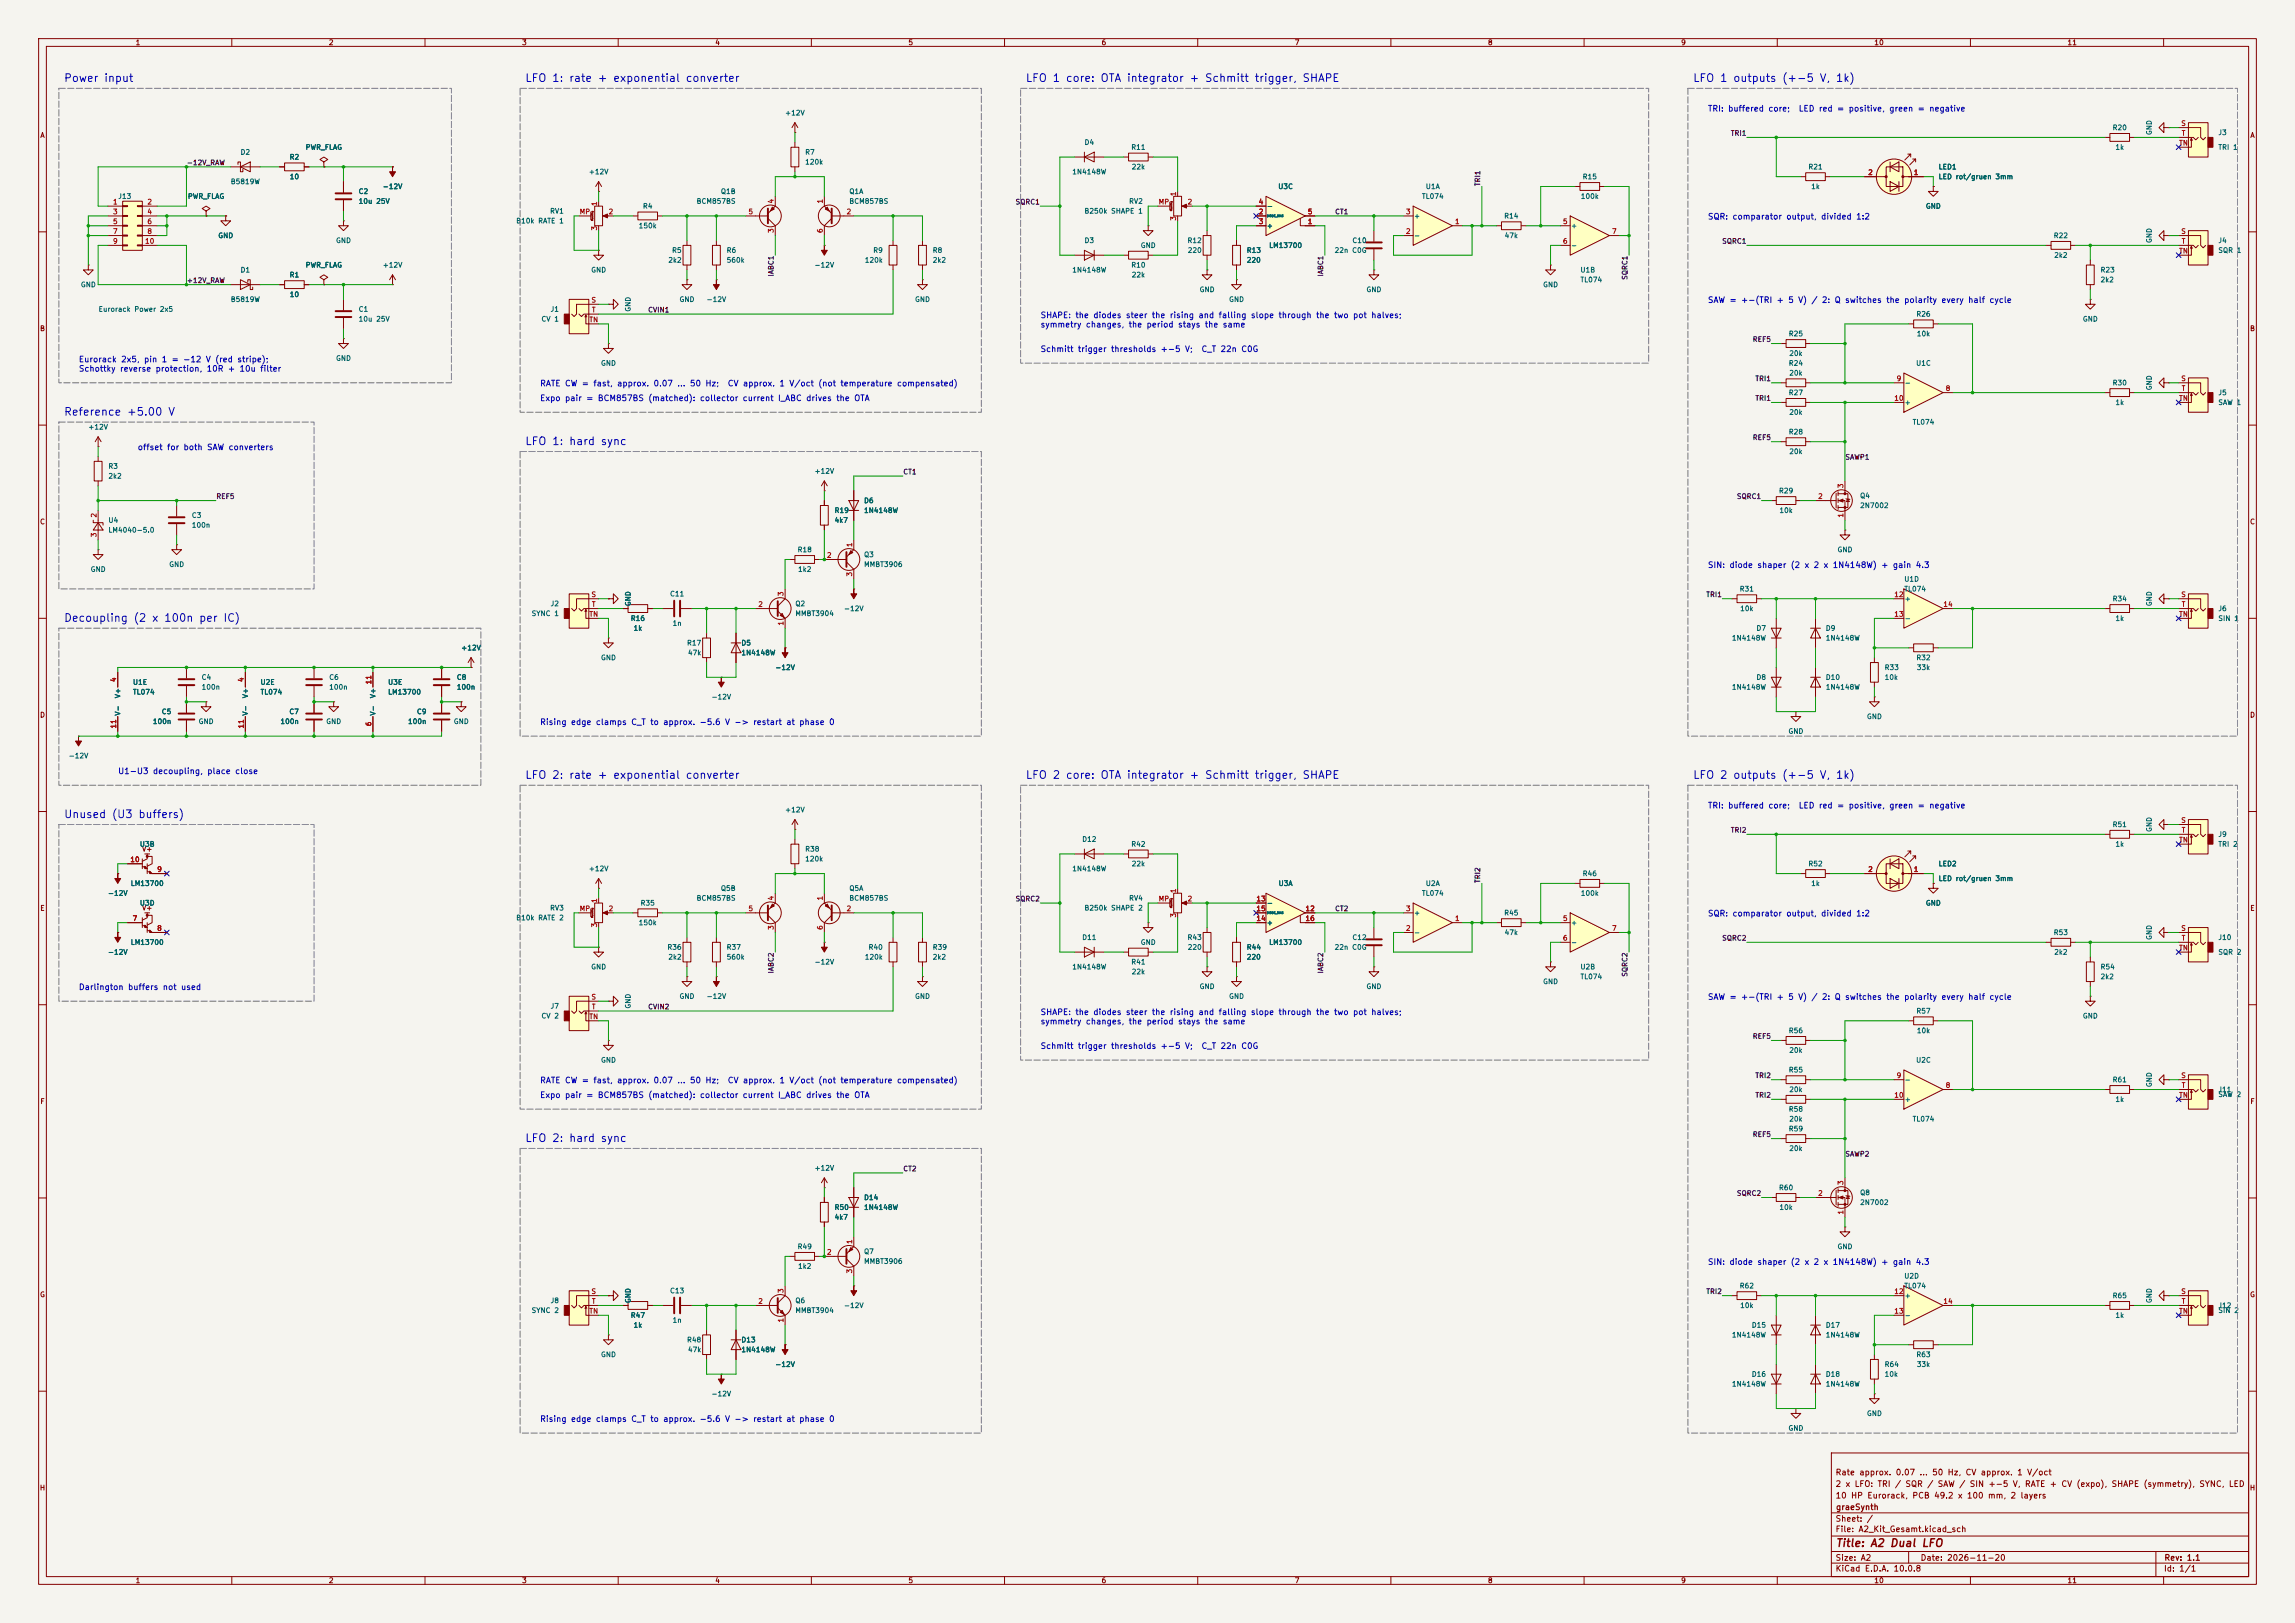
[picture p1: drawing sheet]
<svg xmlns="http://www.w3.org/2000/svg" width="594mm" height="420mm" viewBox="0 0 594 420" stroke-linecap="round" stroke-linejoin="round" font-family="sans-serif">
<defs><g id="words">
<g font-size="2" fill="#0000c2">
<text x="16.4" y="21.7">Power input</text>
<text x="135.8" y="21.7">LFO 1: rate + exponential converter</text>
<text x="265.3" y="21.7">LFO 1 core: OTA integrator + Schmitt trigger, SHAPE</text>
<text x="438.1" y="21.7">LFO 1 outputs (+-5 V, 1k)</text>
<text x="16.4" y="108.1">Reference +5.00 V</text>
<text x="135.8" y="115.7">LFO 1: hard sync</text>
<text x="16.4" y="161.4">Decoupling (2 x 100n per IC)</text>
<text x="135.8" y="202">LFO 2: rate + exponential converter</text>
<text x="265.3" y="202">LFO 2 core: OTA integrator + Schmitt trigger, SHAPE</text>
<text x="438.1" y="202">LFO 2 outputs (+-5 V, 1k)</text>
<text x="16.4" y="212.2">Unused (U3 buffers)</text>
<text x="135.8" y="296">LFO 2: hard sync</text>
</g>
<text font-size="2" fill="#840000" x="475" y="400.8">Title: A2 Dual LFO</text>
<g font-size="1.5" fill="#0000c2">
<text x="441.9" y="29.2">TRI: buffered core;</text>
<text x="465.4" y="29.2">LED red = positive, green = negative</text>
<text x="441.9" y="57.2">SQR: comparator output, divided 1:2</text>
<text x="269.2" y="82.7">SHAPE: the diodes steer the rising and falling slope through the two pot halves;</text>
<text x="441.9" y="78.8">SAW = +-(TRI + 5 V) / 2: Q switches the polarity every half cycle</text>
<text x="269.2" y="85.1">symmetry changes, the period stays the same</text>
<text x="20.3" y="94.1">Eurorack 2x5, pin 1 = -12 V (red stripe);</text>
<text x="269.2" y="91.5">Schmitt trigger thresholds +-5 V;</text>
<text x="310.8" y="91.5">C_T 22n C0G</text>
<text x="20.3" y="96.5">Schottky reverse protection, 10R + 10u filter</text>
<text x="139.7" y="100.3">RATE CW = fast, approx. 0.07 ... 50 Hz;</text>
<text x="188.2" y="100.3">CV approx. 1 V/oct (not temperature compensated)</text>
<text x="139.7" y="104.2">Expo pair = BCM857BS (matched): collector current I_ABC drives the OTA</text>
<text x="35.5" y="116.9">offset for both SAW converters</text>
<text x="441.9" y="147.3">SIN: diode shaper (2 x 2 x 1N4148W) + gain 4.3</text>
<text x="139.7" y="188">Rising edge clamps C_T to approx. -5.6 V -&gt; restart at phase 0</text>
<text x="30.4" y="200.7">U1-U3 decoupling, place close</text>
<text x="441.9" y="209.6">TRI: buffered core;</text>
<text x="465.4" y="209.6">LED red = positive, green = negative</text>
<text x="441.9" y="237.5">SQR: comparator output, divided 1:2</text>
<text x="20.3" y="256.6">Darlington buffers not used</text>
<text x="269.2" y="263">SHAPE: the diodes steer the rising and falling slope through the two pot halves;</text>
<text x="441.9" y="259.1">SAW = +-(TRI + 5 V) / 2: Q switches the polarity every half cycle</text>
<text x="269.2" y="265.4">symmetry changes, the period stays the same</text>
<text x="269.2" y="271.8">Schmitt trigger thresholds +-5 V;</text>
<text x="310.8" y="271.8">C_T 22n C0G</text>
<text x="139.7" y="280.7">RATE CW = fast, approx. 0.07 ... 50 Hz;</text>
<text x="188.2" y="280.7">CV approx. 1 V/oct (not temperature compensated)</text>
<text x="139.7" y="284.5">Expo pair = BCM857BS (matched): collector current I_ABC drives the OTA</text>
<text x="441.9" y="327.7">SIN: diode shaper (2 x 2 x 1N4148W) + gain 4.3</text>
<text x="139.7" y="368.3">Rising edge clamps C_T to approx. -5.6 V -&gt; restart at phase 0</text>
</g>
<g font-size="1.5" fill="#840000">
<text x="475" y="382.1">Rate approx. 0.07 ... 50 Hz, CV approx. 1 V/oct</text>
<text x="475" y="388.1">10 HP Eurorack, PCB 49.2 x 100 mm, 2 layers</text>
<text x="475" y="385.1">2 x LFO: TRI / SQR / SAW / SIN +-5 V, RATE + CV (expo), SHAPE (symmetry), SYNC, LED</text>
<text x="475" y="394.1">Sheet: /</text>
<text x="475.1" y="391.1">graeSynth</text>
<text x="475" y="396.8">File: A2_Kit_Gesamt.kicad_sch</text>
<text x="475" y="407">KiCad E.D.A. 10.0.8</text>
<text x="475" y="404.2">Size: A2</text>
<text x="497" y="404.2">Date: 2026-11-20</text>
<text x="560" y="407">Id: 1/1</text>
<text x="560.1" y="404.2">Rev: 1.1</text>
</g>
<g font-size="1.3" fill="#840000">
<text x="35" y="12">1</text>
<text x="85" y="12">2</text>
<text x="135" y="12">3</text>
<text x="185" y="12">4</text>
<text x="235" y="12">5</text>
<text x="285" y="12">6</text>
<text x="335" y="12">7</text>
<text x="385" y="12">8</text>
<text x="435" y="12">9</text>
<text x="485" y="12">10</text>
<text x="535" y="12">11</text>
<text x="10.3" y="36">A</text>
<text x="582.3" y="36">A</text>
<text x="10.2" y="86">B</text>
<text x="582.2" y="86">B</text>
<text x="10.2" y="136">C</text>
<text x="582.2" y="136">C</text>
<text x="10.2" y="186">D</text>
<text x="582.2" y="186">D</text>
<text x="36.6" y="220.7">V+</text>
<text x="10.3" y="236">E</text>
<text x="36.6" y="235.9">V+</text>
<text x="582.3" y="236">E</text>
<text x="10.3" y="286">F</text>
<text x="582.3" y="286">F</text>
<text x="10.2" y="336">G</text>
<text x="582.2" y="336">G</text>
<text x="10.2" y="386">H</text>
<text x="582.2" y="386">H</text>
<text x="35" y="410">1</text>
<text x="85" y="410">2</text>
<text x="135" y="410">3</text>
<text x="185" y="410">4</text>
<text x="235" y="410">5</text>
<text x="285" y="410">6</text>
<text x="335" y="410">7</text>
<text x="385" y="410">8</text>
<text x="435" y="410">9</text>
<text x="485" y="410">10</text>
<text x="535" y="410">11</text>
</g>
<g font-size="1.3" fill="#006464">
<text x="203.1" y="30.2">+12V</text>
<text x="546.7" y="34">R20</text>
<text x="557.2" y="35.1" transform="rotate(-90 557.2 35.1)">GND</text>
<text x="574" y="35.3">J3</text>
<text x="62.1" y="40.3">D2</text>
<text x="74.8" y="41.6">R2</text>
<text x="79" y="39.1">PWR_FLAG</text>
<text x="208.3" y="40.3">R7</text>
<text x="280.6" y="37.8">D4</text>
<text x="292.7" y="39.1">R11</text>
<text x="547.4" y="39.1">1k</text>
<text x="574" y="39.1">TRI 1</text>
<text x="59.6" y="48">B5819W</text>
<text x="74.9" y="46.7">10</text>
<text x="152.3" y="45.4">+12V</text>
<text x="208.3" y="42.9">120k</text>
<text x="277.4" y="45.4">1N4148W</text>
<text x="292.8" y="44.1">22k</text>
<text x="409.5" y="46.7">R15</text>
<text x="467.9" y="44.1">R21</text>
<text x="501.6" y="44.1">LED1</text>
<text x="501.6" y="46.7">LED rot/gruen 3mm</text>
<text x="30.5" y="51.8">J13</text>
<text x="48.5" y="51.8">PWR_FLAG</text>
<text x="92.7" y="50.5">C2</text>
<text x="92.7" y="53">10u 25V</text>
<text x="98.9" y="49.2">-12V</text>
<text x="180.2" y="53">BCM857BS</text>
<text x="186.5" y="50.5">Q1B</text>
<text x="219.7" y="50.5">Q1A</text>
<text x="219.7" y="53">BCM857BS</text>
<text x="292.1" y="53">RV2</text>
<text x="330.7" y="49.2">U3C</text>
<text x="367.9" y="51.8">TL074</text>
<text x="368.9" y="49.2">U1A</text>
<text x="409" y="51.8">100k</text>
<text x="468.7" y="49.2">1k</text>
<text x="133.5" y="58.1">B10k RATE 1</text>
<text x="142.2" y="55.6">RV1</text>
<text x="165.2" y="59.4">150k</text>
<text x="166.3" y="54.3">R4</text>
<text x="280.6" y="55.6">B250k SHAPE 1</text>
<text x="327.8" y="59.4">+</text>
<text x="327.8" y="54.3">-</text>
<text x="365.9" y="56.8">+</text>
<text x="389.2" y="56.8">R14</text>
<text x="406.5" y="59.4">+</text>
<text x="498.3" y="54.3">GND</text>
<text x="56.4" y="61.9">GND</text>
<text x="86.8" y="63.2">GND</text>
<text x="173.8" y="65.7">R5</text>
<text x="187.9" y="65.7">R6</text>
<text x="225.9" y="65.7">R9</text>
<text x="241.3" y="65.7">R8</text>
<text x="280.6" y="63.2">D3</text>
<text x="295.1" y="64.5">GND</text>
<text x="307.2" y="63.2">R12</text>
<text x="307.3" y="65.7">220</text>
<text x="322.6" y="65.7">R13</text>
<text x="328.3" y="64.5">LM13700</text>
<text x="345.3" y="65.7">22n C0G</text>
<text x="349.9" y="63.2">C10</text>
<text x="365.9" y="61.9">-</text>
<text x="389.3" y="61.9">47k</text>
<text x="406.5" y="64.5">-</text>
<text x="531.4" y="61.9">R22</text>
<text x="557.2" y="63" transform="rotate(-90 557.2 63)">GND</text>
<text x="574" y="63.2">J4</text>
<text x="574" y="65.7">SQR 1</text>
<text x="62.1" y="70.8">D1</text>
<text x="79" y="69.5">PWR_FLAG</text>
<text x="98.9" y="69.5">+12V</text>
<text x="152.9" y="70.8">GND</text>
<text x="172.8" y="68.3">2k2</text>
<text x="187.9" y="68.3">560k</text>
<text x="210.7" y="69.5">-12V</text>
<text x="223.7" y="68.3">120k</text>
<text x="241.3" y="68.3">2k2</text>
<text x="277.4" y="70.8">1N4148W</text>
<text x="292.7" y="69.5">R10</text>
<text x="322.6" y="68.3">220</text>
<text x="408.9" y="70.8">U1B</text>
<text x="531.5" y="67">2k2</text>
<text x="543.5" y="70.8">R23</text>
<text x="20.8" y="74.6">GND</text>
<text x="74.8" y="72.1">R1</text>
<text x="74.9" y="77.2">10</text>
<text x="292.8" y="72.1">22k</text>
<text x="310.4" y="75.9">GND</text>
<text x="353.5" y="75.9">GND</text>
<text x="399.3" y="74.6">GND</text>
<text x="408.9" y="73.4">TL074</text>
<text x="543.5" y="73.4">2k2</text>
<text x="25.4" y="81">Eurorack Power 2x5</text>
<text x="59.6" y="78.4">B5819W</text>
<text x="92.7" y="81">C1</text>
<text x="92.7" y="83.5">10u 25V</text>
<text x="140" y="83.5">CV 1</text>
<text x="142.4" y="81">J1</text>
<text x="163.5" y="80.8" transform="rotate(-90 163.5 80.8)">GND</text>
<text x="175.7" y="78.4">GND</text>
<text x="182.8" y="78.4">-12V</text>
<text x="236.7" y="78.4">GND</text>
<text x="318" y="78.4">GND</text>
<text x="495.9" y="82.2">R26</text>
<text x="539" y="83.5">GND</text>
<text x="462.8" y="87.3">R25</text>
<text x="496" y="87.3">10k</text>
<text x="86.8" y="93.7">GND</text>
<text x="155.4" y="94.9">GND</text>
<text x="462.8" y="94.9">R24</text>
<text x="463" y="92.4">20k</text>
<text x="495.8" y="94.9">U1C</text>
<text x="463" y="97.5">20k</text>
<text x="492.9" y="100">-</text>
<text x="546.7" y="100">R30</text>
<text x="557.2" y="101.1" transform="rotate(-90 557.2 101.1)">GND</text>
<text x="462.8" y="102.6">R27</text>
<text x="463" y="107.6">20k</text>
<text x="492.9" y="105.1">+</text>
<text x="547.4" y="105.1">1k</text>
<text x="574" y="102.6">J5</text>
<text x="574" y="105.1">SAW 1</text>
<text x="22.7" y="111.5">+12V</text>
<text x="462.8" y="112.7">R28</text>
<text x="494.9" y="110.2">TL074</text>
<text x="463" y="117.8">20k</text>
<text x="27.9" y="121.6">R3</text>
<text x="27.9" y="124.2">2k2</text>
<text x="210.7" y="122.9">+12V</text>
<text x="223.5" y="130.5">D6</text>
<text x="460.3" y="128">R29</text>
<text x="481.3" y="129.2">Q4</text>
<text x="481.3" y="131.8">2N7002</text>
<text x="27.9" y="135.6">U4</text>
<text x="49.5" y="134.3">C3</text>
<text x="49.5" y="136.9">100n</text>
<text x="215.9" y="133">R19</text>
<text x="215.9" y="135.6">4k7</text>
<text x="223.5" y="133">1N4148W</text>
<text x="460.4" y="133">10k</text>
<text x="27.9" y="138.1">LM4040-5.0</text>
<text x="206.3" y="143.2">R18</text>
<text x="475.5" y="143.2">GND</text>
<text x="23.3" y="148.3">GND</text>
<text x="43.7" y="147">GND</text>
<text x="206.4" y="148.3">1k2</text>
<text x="223.5" y="144.5">Q3</text>
<text x="223.5" y="147">MMBT3906</text>
<text x="173.3" y="154.6">C11</text>
<text x="450.1" y="153.4">R31</text>
<text x="492.7" y="150.8">U1D</text>
<text x="492.7" y="153.4">TL074</text>
<text x="492.9" y="155.9">+</text>
<text x="546.7" y="155.9">R34</text>
<text x="137.5" y="159.7">SYNC 1</text>
<text x="142.4" y="157.2">J2</text>
<text x="163.1" y="161">R16</text>
<text x="163.5" y="157" transform="rotate(-90 163.5 157)">GND</text>
<text x="205.7" y="157.2">Q2</text>
<text x="205.7" y="159.7">MMBT3904</text>
<text x="218.3" y="158.4">-12V</text>
<text x="450.3" y="158.4">10k</text>
<text x="492.9" y="161">-</text>
<text x="547.4" y="161">1k</text>
<text x="557.2" y="157" transform="rotate(-90 557.2 157)">GND</text>
<text x="574" y="158.4">J6</text>
<text x="574" y="161">SIN 1</text>
<text x="163.9" y="163.5">1k</text>
<text x="174" y="162.3">1n</text>
<text x="177.7" y="167.3">R17</text>
<text x="191.8" y="167.3">D5</text>
<text x="448.1" y="166.1">1N4148W</text>
<text x="454.5" y="163.5">D7</text>
<text x="472.4" y="163.5">D9</text>
<text x="472.4" y="166.1">1N4148W</text>
<text x="119.3" y="168.6">+12V</text>
<text x="155.4" y="171.1">GND</text>
<text x="177.9" y="169.9">47k</text>
<text x="191.8" y="169.9">1N4148W</text>
<text x="200.5" y="173.7">-12V</text>
<text x="487.7" y="173.7">R33</text>
<text x="495.9" y="171.1">R32</text>
<text x="496" y="173.7">33k</text>
<text x="34.3" y="177.5">U1E</text>
<text x="52.1" y="176.2">C4</text>
<text x="52.1" y="178.8">100n</text>
<text x="67.3" y="177.5">U2E</text>
<text x="85.1" y="176.2">C6</text>
<text x="85.1" y="178.8">100n</text>
<text x="100.3" y="177.5">U3E</text>
<text x="118.1" y="176.2">C8</text>
<text x="118.1" y="178.8">100n</text>
<text x="448.1" y="178.8">1N4148W</text>
<text x="454.5" y="176.2">D8</text>
<text x="472.4" y="176.2">D10</text>
<text x="472.4" y="178.8">1N4148W</text>
<text x="487.7" y="176.2">10k</text>
<text x="31.4" y="185.3" transform="rotate(-90 31.4 185.3)">V-</text>
<text x="31.4" y="180.8" transform="rotate(-90 31.4 180.8)">V+</text>
<text x="34.3" y="180">TL074</text>
<text x="41.7" y="185.1">C5</text>
<text x="64.5" y="185.3" transform="rotate(-90 64.5 185.3)">V-</text>
<text x="64.5" y="180.8" transform="rotate(-90 64.5 180.8)">V+</text>
<text x="67.3" y="180">TL074</text>
<text x="74.8" y="185.1">C7</text>
<text x="97.5" y="185.3" transform="rotate(-90 97.5 185.3)">V-</text>
<text x="97.5" y="180.8" transform="rotate(-90 97.5 180.8)">V+</text>
<text x="100.3" y="180">LM13700</text>
<text x="107.8" y="185.1">C9</text>
<text x="184" y="181.3">-12V</text>
<text x="39.4" y="187.7">100n</text>
<text x="51.3" y="187.7">GND</text>
<text x="72.5" y="187.7">100n</text>
<text x="84.3" y="187.7">GND</text>
<text x="105.5" y="187.7">100n</text>
<text x="117.3" y="187.7">GND</text>
<text x="462.8" y="190.2">GND</text>
<text x="483.1" y="186.4">GND</text>
<text x="17.7" y="196.5">-12V</text>
<text x="203.1" y="210.5">+12V</text>
<text x="546.7" y="214.3">R51</text>
<text x="557.2" y="215.4" transform="rotate(-90 557.2 215.4)">GND</text>
<text x="36.1" y="219.4">U3B</text>
<text x="208.3" y="220.7">R38</text>
<text x="280" y="218.1">D12</text>
<text x="292.7" y="219.4">R42</text>
<text x="547.4" y="219.4">1k</text>
<text x="574" y="216.9">J9</text>
<text x="574" y="219.4">TRI 2</text>
<text x="152.3" y="225.8">+12V</text>
<text x="208.3" y="223.2">120k</text>
<text x="277.4" y="225.8">1N4148W</text>
<text x="292.8" y="224.5">22k</text>
<text x="409.5" y="227">R46</text>
<text x="467.9" y="224.5">R52</text>
<text x="501.6" y="224.5">LED2</text>
<text x="27.8" y="232.1">-12V</text>
<text x="33.7" y="229.6">LM13700</text>
<text x="180.2" y="233.4">BCM857BS</text>
<text x="186.5" y="230.8">Q5B</text>
<text x="219.7" y="230.8">Q5A</text>
<text x="219.7" y="233.4">BCM857BS</text>
<text x="292.1" y="233.4">RV4</text>
<text x="330.8" y="229.6">U3A</text>
<text x="367.9" y="232.1">TL074</text>
<text x="368.9" y="229.6">U2A</text>
<text x="409" y="232.1">100k</text>
<text x="468.7" y="229.6">1k</text>
<text x="501.6" y="228.3">LED rot/gruen 3mm</text>
<text x="36.1" y="234.6">U3D</text>
<text x="133.5" y="238.5">B10k RATE 2</text>
<text x="142.2" y="235.9">RV3</text>
<text x="165.2" y="239.7">150k</text>
<text x="165.7" y="234.6">R35</text>
<text x="280.6" y="235.9">B250k SHAPE 2</text>
<text x="327.8" y="234.6">-</text>
<text x="327.8" y="239.7">+</text>
<text x="365.9" y="237.2">+</text>
<text x="389.2" y="237.2">R45</text>
<text x="406.5" y="239.7">+</text>
<text x="498.3" y="234.6">GND</text>
<text x="33.7" y="244.8">LM13700</text>
<text x="280" y="243.5">D11</text>
<text x="295.1" y="244.8">GND</text>
<text x="307.2" y="243.5">R43</text>
<text x="328.3" y="244.8">LM13700</text>
<text x="349.9" y="243.5">C12</text>
<text x="365.9" y="242.3">-</text>
<text x="389.3" y="242.3">47k</text>
<text x="406.5" y="244.8">-</text>
<text x="531.4" y="242.3">R53</text>
<text x="557.2" y="243.4" transform="rotate(-90 557.2 243.4)">GND</text>
<text x="574" y="243.5">J10</text>
<text x="27.8" y="247.3">-12V</text>
<text x="152.9" y="251.2">GND</text>
<text x="172.6" y="246.1">R36</text>
<text x="172.8" y="248.6">2k2</text>
<text x="187.9" y="246.1">R37</text>
<text x="187.9" y="248.6">560k</text>
<text x="210.7" y="249.9">-12V</text>
<text x="223.7" y="248.6">120k</text>
<text x="224.7" y="246.1">R40</text>
<text x="241.3" y="246.1">R39</text>
<text x="241.3" y="248.6">2k2</text>
<text x="277.4" y="251.2">1N4148W</text>
<text x="292.7" y="249.9">R41</text>
<text x="307.3" y="246.1">220</text>
<text x="322.6" y="246.1">R44</text>
<text x="322.6" y="248.6">220</text>
<text x="345.3" y="246.1">22n C0G</text>
<text x="408.9" y="251.2">U2B</text>
<text x="531.5" y="247.3">2k2</text>
<text x="543.5" y="251.2">R54</text>
<text x="574" y="247.3">SQR 2</text>
<text x="292.8" y="252.4">22k</text>
<text x="310.4" y="256.2">GND</text>
<text x="353.5" y="256.2">GND</text>
<text x="399.3" y="255">GND</text>
<text x="408.9" y="253.7">TL074</text>
<text x="543.5" y="253.7">2k2</text>
<text x="140" y="263.9">CV 2</text>
<text x="142.4" y="261.3">J7</text>
<text x="163.5" y="261.1" transform="rotate(-90 163.5 261.1)">GND</text>
<text x="175.7" y="258.8">GND</text>
<text x="182.8" y="258.8">-12V</text>
<text x="236.7" y="258.8">GND</text>
<text x="318" y="258.8">GND</text>
<text x="495.9" y="262.6">R57</text>
<text x="539" y="263.9">GND</text>
<text x="462.8" y="267.7">R56</text>
<text x="496" y="267.7">10k</text>
<text x="155.4" y="275.3">GND</text>
<text x="463" y="272.7">20k</text>
<text x="495.8" y="275.3">U2C</text>
<text x="462.8" y="277.8">R55</text>
<text x="492.9" y="280.4">-</text>
<text x="546.7" y="280.4">R61</text>
<text x="557.2" y="281.5" transform="rotate(-90 557.2 281.5)">GND</text>
<text x="462.8" y="288">R58</text>
<text x="463" y="282.9">20k</text>
<text x="492.9" y="285.4">+</text>
<text x="547.4" y="285.4">1k</text>
<text x="574" y="282.9">J11</text>
<text x="574" y="284.2">SAW 2</text>
<text x="462.8" y="293.1">R59</text>
<text x="463" y="290.5">20k</text>
<text x="494.9" y="290.5">TL074</text>
<text x="463" y="298.1">20k</text>
<text x="210.7" y="303.2">+12V</text>
<text x="223.5" y="310.8">D14</text>
<text x="460.3" y="308.3">R60</text>
<text x="481.3" y="309.6">Q8</text>
<text x="215.9" y="313.4">R50</text>
<text x="215.9" y="315.9">4k7</text>
<text x="223.5" y="313.4">1N4148W</text>
<text x="460.4" y="313.4">10k</text>
<text x="481.3" y="312.1">2N7002</text>
<text x="206.3" y="323.5">R49</text>
<text x="475.5" y="323.5">GND</text>
<text x="206.4" y="328.6">1k2</text>
<text x="223.5" y="324.8">Q7</text>
<text x="223.5" y="327.4">MMBT3906</text>
<text x="173.3" y="335">C13</text>
<text x="450.1" y="333.7">R62</text>
<text x="492.7" y="331.2">U2D</text>
<text x="492.7" y="333.7">TL074</text>
<text x="137.5" y="340.1">SYNC 2</text>
<text x="142.4" y="337.5">J8</text>
<text x="163.1" y="341.3">R47</text>
<text x="163.5" y="337.3" transform="rotate(-90 163.5 337.3)">GND</text>
<text x="205.7" y="337.5">Q6</text>
<text x="205.7" y="340.1">MMBT3904</text>
<text x="218.3" y="338.8">-12V</text>
<text x="450.3" y="338.8">10k</text>
<text x="492.9" y="336.2">+</text>
<text x="492.9" y="341.3">-</text>
<text x="546.7" y="336.2">R65</text>
<text x="547.4" y="341.3">1k</text>
<text x="557.2" y="337.3" transform="rotate(-90 557.2 337.3)">GND</text>
<text x="574" y="338.8">J12</text>
<text x="574" y="340.1">SIN 2</text>
<text x="163.9" y="343.9">1k</text>
<text x="174" y="342.6">1n</text>
<text x="177.7" y="347.7">R48</text>
<text x="191.8" y="347.7">D13</text>
<text x="448.1" y="346.4">1N4148W</text>
<text x="453.3" y="343.9">D15</text>
<text x="472.4" y="343.9">D17</text>
<text x="472.4" y="346.4">1N4148W</text>
<text x="155.4" y="351.5">GND</text>
<text x="177.9" y="350.2">47k</text>
<text x="191.8" y="350.2">1N4148W</text>
<text x="495.9" y="351.5">R63</text>
<text x="200.5" y="354">-12V</text>
<text x="448.1" y="359.1">1N4148W</text>
<text x="453.3" y="356.6">D16</text>
<text x="472.4" y="356.6">D18</text>
<text x="472.4" y="359.1">1N4148W</text>
<text x="487.7" y="354">R64</text>
<text x="487.7" y="356.6">10k</text>
<text x="496" y="354">33k</text>
<text x="184" y="361.6">-12V</text>
<text x="462.8" y="370.5">GND</text>
<text x="483.1" y="366.7">GND</text>
</g>
<g font-size="1.3" fill="#0f0f0f">
<text x="447.8" y="35.4">TRI1</text>
<text x="48.2" y="43.1">-12V_RAW</text>
<text x="262.7" y="53.2">SQRC1</text>
<text x="383.4" y="48.3" transform="rotate(-90 383.4 48.3)">TRI1</text>
<text x="345.4" y="55.8">CT1</text>
<text x="445.6" y="63.4">SQRC1</text>
<text x="200.5" y="71.7" transform="rotate(-90 200.5 71.7)">IABC1</text>
<text x="342.8" y="71.7" transform="rotate(-90 342.8 71.7)">IABC1</text>
<text x="48.2" y="73.5">+12V_RAW</text>
<text x="421.5" y="72.6" transform="rotate(-90 421.5 72.6)">SQRC1</text>
<text x="167.6" y="81.2">CVIN1</text>
<text x="453.5" y="88.8">REF5</text>
<text x="454.2" y="98.9">TRI1</text>
<text x="454.2" y="104">TRI1</text>
<text x="453.5" y="114.2">REF5</text>
<text x="477.5" y="119.3">SAWP1</text>
<text x="233.7" y="123.1">CT1</text>
<text x="55.9" y="129.4">REF5</text>
<text x="449.4" y="129.4">SQRC1</text>
<text x="441.5" y="154.8">TRI1</text>
<text x="447.8" y="215.8">TRI2</text>
<text x="262.7" y="233.6">SQRC2</text>
<text x="383.4" y="228.6" transform="rotate(-90 383.4 228.6)">TRI2</text>
<text x="345.4" y="236.1">CT2</text>
<text x="445.6" y="243.7">SQRC2</text>
<text x="200.5" y="252.1" transform="rotate(-90 200.5 252.1)">IABC2</text>
<text x="342.8" y="252.1" transform="rotate(-90 342.8 252.1)">IABC2</text>
<text x="421.5" y="252.9" transform="rotate(-90 421.5 252.9)">SQRC2</text>
<text x="167.6" y="261.5">CVIN2</text>
<text x="453.5" y="269.1">REF5</text>
<text x="454.2" y="279.3">TRI2</text>
<text x="454.2" y="284.4">TRI2</text>
<text x="453.5" y="294.5">REF5</text>
<text x="477.5" y="299.6">SAWP2</text>
<text x="233.7" y="303.4">CT2</text>
<text x="449.4" y="309.8">SQRC2</text>
<text x="441.5" y="335.2">TRI2</text>
</g>
<g font-size="1.3" fill="#a90000">
<text x="564.4" y="32.9">S</text>
<text x="564.5" y="35.4">T</text>
<text x="563.9" y="38">TN</text>
<text x="483.4" y="45.6">2</text>
<text x="495.2" y="45.6">1</text>
<text x="29.1" y="53.2">1</text>
<text x="38" y="53.2">2</text>
<text x="154.8" y="53.4" transform="rotate(-90 154.8 53.4)">1</text>
<text x="200.5" y="52.8" transform="rotate(-90 200.5 52.8)">4</text>
<text x="213.2" y="52.8" transform="rotate(-90 213.2 52.8)">1</text>
<text x="299.8" y="53.2">MP</text>
<text x="304.7" y="50.9" transform="rotate(-90 304.7 50.9)">1</text>
<text x="307.2" y="53.2">2</text>
<text x="325.7" y="53.2">4</text>
<text x="29.1" y="55.7">3</text>
<text x="29.1" y="58.3">5</text>
<text x="38" y="55.7">4</text>
<text x="38" y="58.3">6</text>
<text x="149.9" y="55.7">MP</text>
<text x="154.8" y="59.8" transform="rotate(-90 154.8 59.8)">3</text>
<text x="157.4" y="55.7">2</text>
<text x="193.6" y="55.7">5</text>
<text x="219" y="55.7">2</text>
<text x="304.7" y="57.2" transform="rotate(-90 304.7 57.2)">3</text>
<text x="325.7" y="55.7">2</text>
<text x="325.7" y="58.3">3</text>
<text x="338.4" y="58.3">1</text>
<text x="338.4" y="55.7">5</text>
<text x="363.8" y="55.7">3</text>
<text x="376.5" y="58.3">1</text>
<text x="404.4" y="58.3">5</text>
<text x="29.1" y="60.8">7</text>
<text x="29.1" y="63.4">9</text>
<text x="37.4" y="63.4">10</text>
<text x="38" y="60.8">8</text>
<text x="200.5" y="60.4" transform="rotate(-90 200.5 60.4)">3</text>
<text x="213.2" y="60.4" transform="rotate(-90 213.2 60.4)">6</text>
<text x="363.8" y="60.8">2</text>
<text x="404.4" y="63.4">6</text>
<text x="417.1" y="60.8">7</text>
<text x="563.9" y="65.9">TN</text>
<text x="564.4" y="60.8">S</text>
<text x="564.5" y="63.4">T</text>
<text x="152.4" y="83.7">TN</text>
<text x="152.9" y="78.6">S</text>
<text x="153.1" y="81.1">T</text>
<text x="490.8" y="98.9">9</text>
<text x="503.5" y="101.5">8</text>
<text x="564.4" y="98.9">S</text>
<text x="564.5" y="101.5">T</text>
<text x="490.2" y="104">10</text>
<text x="563.9" y="104">TN</text>
<text x="470.4" y="129.4">2</text>
<text x="477.4" y="126.5" transform="rotate(-90 477.4 126.5)">3</text>
<text x="25.3" y="134.1" transform="rotate(-90 25.3 134.1)">2</text>
<text x="477.4" y="134.1" transform="rotate(-90 477.4 134.1)">1</text>
<text x="25.3" y="139.2" transform="rotate(-90 25.3 139.2)">3</text>
<text x="220.8" y="141.7" transform="rotate(-90 220.8 141.7)">1</text>
<text x="213.9" y="144.6">2</text>
<text x="220.8" y="149.3" transform="rotate(-90 220.8 149.3)">3</text>
<text x="152.9" y="154.8">S</text>
<text x="203.1" y="154.4" transform="rotate(-90 203.1 154.4)">3</text>
<text x="490.2" y="154.8">12</text>
<text x="564.4" y="154.8">S</text>
<text x="152.4" y="159.9">TN</text>
<text x="153.1" y="157.3">T</text>
<text x="196.1" y="157.3">2</text>
<text x="490.2" y="159.9">13</text>
<text x="502.9" y="157.3">14</text>
<text x="563.9" y="159.9">TN</text>
<text x="564.5" y="157.3">T</text>
<text x="203.1" y="162" transform="rotate(-90 203.1 162)">1</text>
<text x="30.3" y="176.6" transform="rotate(-90 30.3 176.6)">4</text>
<text x="63.4" y="176.6" transform="rotate(-90 63.4 176.6)">4</text>
<text x="96.4" y="177.2" transform="rotate(-90 96.4 177.2)">11</text>
<text x="30.3" y="188.7" transform="rotate(-90 30.3 188.7)">11</text>
<text x="63.4" y="188.7" transform="rotate(-90 63.4 188.7)">11</text>
<text x="96.4" y="188.1" transform="rotate(-90 96.4 188.1)">6</text>
<text x="564.4" y="213.2">S</text>
<text x="564.5" y="215.8">T</text>
<text x="563.9" y="218.3">TN</text>
<text x="33.6" y="223.4">10</text>
<text x="40.5" y="225.9">9</text>
<text x="483.4" y="225.9">2</text>
<text x="495.2" y="225.9">1</text>
<text x="154.8" y="233.8" transform="rotate(-90 154.8 233.8)">1</text>
<text x="200.5" y="233.1" transform="rotate(-90 200.5 233.1)">4</text>
<text x="213.2" y="233.1" transform="rotate(-90 213.2 233.1)">1</text>
<text x="299.8" y="233.5">MP</text>
<text x="304.7" y="231.2" transform="rotate(-90 304.7 231.2)">1</text>
<text x="307.2" y="233.5">2</text>
<text x="325.1" y="233.5">13</text>
<text x="34.2" y="238.6">7</text>
<text x="149.9" y="236.1">MP</text>
<text x="157.4" y="236.1">2</text>
<text x="193.6" y="236.1">5</text>
<text x="219" y="236.1">2</text>
<text x="304.7" y="237.6" transform="rotate(-90 304.7 237.6)">3</text>
<text x="325.1" y="238.6">14</text>
<text x="325.1" y="236.1">15</text>
<text x="337.8" y="236.1">12</text>
<text x="337.8" y="238.6">16</text>
<text x="363.8" y="236.1">3</text>
<text x="376.5" y="238.6">1</text>
<text x="404.4" y="238.6">5</text>
<text x="40.5" y="241.2">8</text>
<text x="154.8" y="240.1" transform="rotate(-90 154.8 240.1)">3</text>
<text x="200.5" y="240.8" transform="rotate(-90 200.5 240.8)">3</text>
<text x="213.2" y="240.8" transform="rotate(-90 213.2 240.8)">6</text>
<text x="363.8" y="241.2">2</text>
<text x="404.4" y="243.7">6</text>
<text x="417.1" y="241.2">7</text>
<text x="564.4" y="241.2">S</text>
<text x="564.5" y="243.7">T</text>
<text x="563.9" y="246.2">TN</text>
<text x="152.9" y="258.9">S</text>
<text x="153.1" y="261.5">T</text>
<text x="152.4" y="264">TN</text>
<text x="490.8" y="279.3">9</text>
<text x="503.5" y="281.8">8</text>
<text x="564.4" y="279.3">S</text>
<text x="564.5" y="281.8">T</text>
<text x="490.2" y="284.3">10</text>
<text x="563.9" y="284.3">TN</text>
<text x="470.4" y="309.7">2</text>
<text x="477.4" y="306.8" transform="rotate(-90 477.4 306.8)">3</text>
<text x="477.4" y="314.4" transform="rotate(-90 477.4 314.4)">1</text>
<text x="220.8" y="322" transform="rotate(-90 220.8 322)">1</text>
<text x="213.9" y="325">2</text>
<text x="220.8" y="329.7" transform="rotate(-90 220.8 329.7)">3</text>
<text x="152.9" y="335.1">S</text>
<text x="203.1" y="334.7" transform="rotate(-90 203.1 334.7)">3</text>
<text x="490.2" y="335.1">12</text>
<text x="564.4" y="335.1">S</text>
<text x="152.4" y="340.2">TN</text>
<text x="153.1" y="337.7">T</text>
<text x="196.1" y="337.7">2</text>
<text x="490.2" y="340.2">13</text>
<text x="502.9" y="337.7">14</text>
<text x="563.9" y="340.2">TN</text>
<text x="564.5" y="337.7">T</text>
<text x="203.1" y="342.4" transform="rotate(-90 203.1 342.4)">1</text>
</g>
<g font-size=".5" fill="#006464">
<text x="327.8" y="56.3">DIODE_BIAS</text>
<text x="327.8" y="236.6">DIODE_BIAS</text>
</g>
<g font-size=".4" fill="#840000">
<text x="153.6" y="57.2" transform="rotate(-90 153.6 57.2)">Mounting</text>
<text x="303.4" y="54.7" transform="rotate(-90 303.4 54.7)">Mounting</text>
<text x="153.6" y="237.5" transform="rotate(-90 153.6 237.5)">Mounting</text>
<text x="303.4" y="235" transform="rotate(-90 303.4 235)">Mounting</text>
</g>
</g></defs>
<path d="M0 0h594v420h-594z" fill="#f5f4ef" stroke="#f5f4ef" stroke-width=".26"/>
<g fill="none" stroke="#840000" stroke-width=".26">
<path d="M10 10h574v400h-574zM12 12h570v396h-570zM60 10v2M110 10v2M160 10v2M210 10v2M260 10v2M310 10v2M360 10v2M410 10v2M460 10v2M510 10v2"/>
<path d="M560 10v2M83.8 41.9l1-.6-1-.7-1 .7 1 .6v1.3M83.8 43.2h.1M88.9 47v2.8M88.9 51.8v2.8M407.7 48.3h1.2M408.9 47.2h5.1v2.1h-5.1zM414 48.3h1.3M10 60h2M290.8 66h1.3M292.1 65h5.1v2.1h-5.1zM297.2 66h1.2"/>
<path d="M582 60h2M10 110h2M582 110h2M458.5 129.5h1.2M459.7 128.5h5.1v2.1h-5.1zM464.8 129.5h1.3M477.5 137.2v1.2h1.3l-1.3 1.3-1.3-1.3h1.3M477.5 137.2h.1M10 160h2M468.6 175.3h2.6M468.6 162.6h2.6M469.9 175.3l1.3 2.5h-2.6z"/>
<path d="M469.9 162.6l1.3 2.5h-2.6zM469.9 160v7.6M469.9 172.7v7.6M484.1 171.5h2.1v5h-2.1zM485.1 170.2v1.3M485.1 176.5v1.3M582 160h2M464.8 184.2v1.2h1.3l-1.3 1.3-1.3-1.3h1.3M464.8 184.2h.1M485.1 180.3v1.3h1.3l-1.3 1.3-1.2-1.3h1.2M485.1 180.3h.1M10 210h2"/>
<path d="M582 210h2M10 260h2M582 260h2M10 310h2M213.4 307.3h.1M213.4 304.8l-.8 1.3M213.4 304.8l.7 1.3M213.4 304.8v2.5M582 310h2M157.5 335.3h1.2v-1.3l1.3 1.3-1.3 1.3v-1.3M157.5 335.3h.1M161.3 337.8h1.3"/>
<path d="M162.6 336.8h5v2h-5zM167.6 337.8h1.3M171.4 337.8h2.8M176.3 337.8h2.8M157.5 345.4v1.3h1.2l-1.2 1.3-1.3-1.3h1.3M157.5 345.4h.1M181.9 345.4h2v5.1h-2zM182.9 344.2v1.2M182.9 350.5v1.3M186.7 355.6h.1M468.6 355.6h2.6M469.9 355.6l1.3 2.5h-2.6z"/>
<path d="M469.9 353.1v7.6M484.1 351.8h2.1v5.1h-2.1zM485.1 350.5v1.3M485.1 356.9v1.2M10 360h2M474 376h108v32h-108zM582 360h2M474 397.5h108M474 391.5h108M60 408v2M110 408v2M160 408v2"/>
<path d="M210 408v2M260 408v2M310 408v2M360 408v2M410 408v2M460 408v2M474 404.5h108M474 401.5h108M494 401.5v3M510 408v2M558 401.5v6.5M560 408v2"/>
</g>
<path d="M86.9 51.6h4M86.9 50h4M174.5 335.8v4.1M176 335.8v4.1" fill="none" stroke="#840000" stroke-width=".51"/>
<path d="M186.7 355.6v1.3h.8l-.8 1.2-.8-1.2h.8z" fill="#840000" stroke="#840000" stroke-width=".26"/>
<path d="M147.3 334h5.1v8.9h-5.1z" fill="#ffffc2"/>
<path d="M146 337.8h1.3v2.6h-1.3z" fill="#840000" stroke="#840000" stroke-width=".26"/>
<g fill="none" stroke="#840000" stroke-width=".26">
<path d="M58.4 55.9v1.3h1.3l-1.3 1.2-1.3-1.2h1.3M58.4 55.9h.1M278.1 66h7.6M280.7 64.8l2.5 1.2-2.5 1.3zM283.2 64.8v2.5M494 83.8h1.3M495.3 82.8h5.1v2h-5.1zM500.4 83.8h1.2M205.7 214.6h.1M205.7 212.1l-.7 1.3M205.7 212.1l.8 1.3M205.7 212.1v2.5"/>
<path d="M147.3 334h5.1v8.9h-5.1zM149.9 337.8l.6 .7 .6-.7h3.8M151.4 338.6l.2-.5v2.3h3.3M151.6 338.1l.3 .5M154.9 335.3h-5.7v2.5l-.6 .7-.6-.7"/>
</g>
<path d="M492.8 152.4l10.1 5.1-10.1 5.1z" fill="#ffffc2"/>
<g fill="none" stroke="#840000" stroke-width=".26">
<path d="M83.8 72.4l1-.6-1-.7-1 .7 1 .6v1.3M83.8 73.7h.1M312.4 69.9v1.2h1.3l-1.3 1.3-1.3-1.3h1.3M312.4 69.9h.1M490.2 154.9h2.6M492.8 152.4l10.1 5.1-10.1 5.1zM502.9 157.5h2.6M560.1 154.9v-1.2l-1.3 1.2 1.3 1.3v-1.3h1.2M561.3 154.9h.1M490.2 160h2.6M494 167.6h1.3M495.3 166.6h5.1v2.1h-5.1z"/>
<path d="M500.4 167.6h1.2M204.7 218.4h2.1v5.1h-2.1zM205.7 217.2v1.2M205.7 223.5v1.3"/>
</g>
<circle cx="490.2" cy="45.7" r="4.6" fill="#ffffc2"/>
<g fill="none" stroke="#840000" stroke-width=".26">
<path d="M493.8 39.9h.7l-1.5 1.5M494.5 39.9v.7M482.6 45.7h5.6M488.2 43.2h4.3v5.1h-4.3zM489.2 47l2.3 1.3-2.3 1.2zM489.2 43.2l2.3-1.3v2.6zM489.2 41.9v2.6M491.5 47v2.5M494 45.7h3.8M495 41.1h.8l-1.5 1.6M495.8 41.1v.8"/>
<circle cx="490.2" cy="45.7" r="4.6"/>
</g>
<g fill="#840000" stroke="#840000" stroke-width=".26">
<path d="M492.5 45.7h1.8z"/>
<circle cx="488.2" cy="45.7" r=".25"/>
<circle cx="492.5" cy="45.7" r=".25"/>
</g>
<path d="M492.8 96.5l10.1 5.1-10.1 5.1z" fill="#ffffc2"/>
<path d="M490.2 99.1h2.6M492.8 96.5l10.1 5.1-10.1 5.1zM490.2 104.1h2.6M502.9 101.6h2.6" fill="none" stroke="#840000" stroke-width=".26"/>
<path d="M147.3 257.8h5.1v8.9h-5.1z" fill="#ffffc2"/>
<path d="M146 261.6h1.3v2.6h-1.3z" fill="#840000" stroke="#840000" stroke-width=".26"/>
<g fill="none" stroke="#840000" stroke-width=".26">
<path d="M320 72.4v1.3h1.3l-1.3 1.2-1.2-1.2h1.2M320 72.4h.1M355.6 69.9v1.2h1.3l-1.3 1.3-1.3-1.3h1.3M355.6 69.9h.1M461 104.1h1.3M461 114.3h1.3M462.3 103.1h5.1v2.1h-5.1zM462.3 113.3h5.1v2h-5.1zM467.4 104.1h1.2M467.4 114.3h1.2M147.3 257.8h5.1v8.9h-5.1zM154.9 259.1h-5.7v2.5l-.6 .7-.6-.7"/>
<path d="M149.9 261.6l.6 .7 .6-.7h3.8M151.4 262.4l.2-.5v2.3h3.3M151.6 261.9l.3 .5M157.5 269.2v1.3h1.2l-1.2 1.3-1.3-1.3h1.3M157.5 269.2h.1M458.5 355.6h2.5l-1.3 2.5zM458.5 358.1h2.5M459.7 353.1v7.6"/>
</g>
<path d="M566.4 153.7h5.1v8.9h-5.1z" fill="#ffffc2"/>
<path d="M571.5 157.5h1.3v2.5h-1.3z" fill="#840000" stroke="#840000" stroke-width=".26"/>
<path d="M466.1 45.7h1.3M467.4 44.7h5v2h-5zM472.4 45.7h1.3M544.8 157.5h1.3M546.1 156.5h5.1v2h-5.1zM551.2 157.5h1.2M563.9 157.5h3.8l.6 .6 .7-.6M563.9 154.9h5.7v2.6l.6 .6 .7-.6M566.4 153.7h5.1v8.9h-5.1zM567.2 157.7l-.3 .5M567.4 158.2l-.2-.5v2.3h-3.3" fill="none" stroke="#840000" stroke-width=".26"/>
<path d="M566.4 334h5.1v8.9h-5.1z" fill="#ffffc2"/>
<path d="M571.5 337.8h1.3v2.6h-1.3z" fill="#840000" stroke="#840000" stroke-width=".26"/>
<path d="M563.9 337.8h3.8l.6 .7 .7-.7M563.9 335.3h5.7v2.5l.6 .7 .7-.7M566.4 334h5.1v8.9h-5.1zM567.2 338.1l-.3 .5M567.4 338.6l-.2-.5v2.3h-3.3" fill="none" stroke="#840000" stroke-width=".26"/>
<path d="M566.4 278.1h5.1v8.9h-5.1z" fill="#ffffc2"/>
<g fill="#840000" stroke="#840000" stroke-width=".26">
<path d="M571.5 281.9h1.3v2.6h-1.3z"/>
<path d="M214.1 233.9l.5 1.1-1-.6z"/>
</g>
<g fill="none" stroke="#840000" stroke-width=".26">
<path d="M560.1 33v-1.2l-1.3 1.2 1.3 1.3v-1.3h1.2M561.3 33h.1M59.7 43.2h7.6M61.6 42.5v-.6h.6v2.6h.7v-.7M62.2 43.2l2.6-1.3v2.6zM72.4 43.2h1.3M73.7 42.2h5v2h-5zM78.7 43.2h1.3M213.4 231.1v2.6l1.9 1.9M215.3 236.9l-1.9 1.9v2.5M215.3 236.2h5.7M563.9 279.4h5.7v2.5l.6 .7 .7-.7"/>
<path d="M566.4 278.1h5.1v8.9h-5.1zM563.9 281.9h3.8l.6 .7 .7-.7M567.2 282.2l-.3 .5M567.4 282.7l-.2-.5v2.3h-3.3"/>
<circle cx="214.6" cy="236.2" r="2.82"/>
</g>
<path d="M215.3 234.3v3.8" fill="none" stroke="#840000" stroke-width=".51"/>
<path d="M327.7 50.8l10.1 5.1-10.1 5.1z" fill="#ffffc2"/>
<g fill="none" stroke="#840000" stroke-width=".26">
<path d="M292.1 39.6h5.1v2.1h-5.1zM290.8 40.6h1.3M297.2 40.6h1.2M325.1 58.4h2.6M325.1 55.9h2.6M325.1 53.3h2.6M327.7 50.8l10.1 5.1-10.1 5.1zM336.5 56.5v1.9h3.9M337.8 55.9h2.6M72.4 73.7h1.3M73.7 72.6h5v2.1h-5zM78.7 73.7h1.3"/>
<path d="M25.4 115.6h.1M25.4 113l-.8 1.3M25.4 113l.8 1.3M25.4 113v2.6M544.8 101.6h1.3M546.1 100.6h5.1v2h-5.1zM551.2 101.6h1.2M193 236.2h5.8M198.8 236.9l1.9 1.9v2.5M200.7 231.1v2.6l-1.9 1.9M184.4 243.8h2v5.1h-2zM185.4 242.6v1.2"/>
<path d="M185.4 248.9v1.3M213.4 243.8h.1M230.1 243.8h2.1v5.1h-2.1zM231.1 242.6v1.2M231.1 248.9v1.3M237.7 243.8h2.1v5.1h-2.1zM238.8 252.7v1.3h1.2l-1.2 1.3-1.3-1.3h1.3M238.8 252.7h.1M238.8 242.6v1.2M238.8 248.9v1.3M541 257.8v1.3h1.3l-1.3 1.3-1.3-1.3h1.3M541 257.8h.1"/>
<path d="M204.5 325.1h1.2M205.7 324.1h5.1v2h-5.1zM210.8 325.1h1.3M221 332.7h.1M448.3 335.3h1.3M449.6 334.3h5.1v2h-5.1zM454.7 335.3h1.2M458.5 342.9h2.5l-1.3 2.5zM458.5 345.4h2.5M459.7 340.4v7.6"/>
<circle cx="199.4" cy="236.2" r="2.82"/>
</g>
<path d="M198.8 234.3v3.8" fill="none" stroke="#840000" stroke-width=".51"/>
<g fill="#840000" stroke="#840000" stroke-width=".26">
<path d="M199.9 233.9l.5 .5-1 .6z"/>
<path d="M213.4 243.8v1.3h.7l-.7 1.3-.8-1.3h.8z"/>
<path d="M221 332.7v1.3h.7l-.7 1.3-.8-1.3h.8z"/>
</g>
<circle cx="490.2" cy="226.1" r="4.6" fill="#ffffc2"/>
<g fill="none" stroke="#840000" stroke-width=".26">
<path d="M280.7 39.4v2.5M278.1 40.6h7.6M280.7 40.6l2.5-1.2v2.5zM299.7 53.3h3.1M302.8 52.3v2.1M303.8 50.8h2v5.1h-2zM304.8 49.5v1.3M304.8 55.9v1.3M306.3 53.3h2.3M24.4 119.4h2v5.1h-2zM25.4 118.1v1.3M25.4 124.5v1.2"/>
<path d="M466.1 226.1h1.3M467.4 225h5v2.1h-5zM472.4 226.1h1.3M482.6 226.1h5.6M488.2 223.5h4.3v5.1h-4.3zM489.2 227.3l2.3 1.3-2.3 1.3zM489.2 223.5l2.3-1.2v2.5zM489.2 222.3v2.5M491.5 227.3v2.6M493.8 220.2h.7l-1.5 1.5M494 226.1h3.8M494.5 220.2v.8"/>
<path d="M495 221.5h.8l-1.5 1.5M495.8 221.5v.8M500.4 228.6v1.3h1.2l-1.2 1.2-1.3-1.2h1.3M500.4 228.6h.1M540 248.9h2v5.1h-2zM541 247.7v1.2M541 254v1.3M560.1 241.3v-1.3l-1.3 1.3 1.3 1.3v-1.3h1.2M561.3 241.3h.1M212.3 311.2h2.1v5h-2.1zM213.4 309.9v1.3M213.4 316.2v1.3"/>
<path d="M219.7 309.9h2.5l-1.2 2.5zM219.7 312.4h2.5M221 307.3v7.7M195.6 337.8h5.7M201.3 338.5l1.9 1.9v2.5M203.2 332.7v2.6l-1.9 1.9M213.4 325.1h5.7M219.1 325.8l1.9 1.9v2.5M221 320v2.6l-1.9 1.9M189.2 346.7h2.6M190.5 346.7l1.3 2.6h-2.6zM190.5 344.2v7.6"/>
<path d="M203.2 348h.1"/>
<circle cx="490.2" cy="226.1" r="4.6"/>
<circle cx="201.9" cy="337.8" r="2.82"/>
<circle cx="219.7" cy="325.1" r="2.82"/>
</g>
<g fill="#840000" stroke="#840000" stroke-width=".26">
<path d="M492.5 226.1h1.8z"/>
<path d="M203.2 348v1.3h.8l-.8 1.2-.8-1.2h.8z"/>
<path d="M202.4 339.1l.5 1-1-.5z"/>
<path d="M220.2 322.8l.5 .5-1 .6z"/>
<path d="M305.9 53.3l1.2-.5v1z"/>
<circle cx="488.2" cy="226.1" r=".25"/>
<circle cx="492.5" cy="226.1" r=".25"/>
</g>
<path d="M201.3 335.9v3.8M219.1 323.2v3.8" fill="none" stroke="#840000" stroke-width=".51"/>
<path d="M147.3 77.5h5.1v8.9h-5.1z" fill="#ffffc2"/>
<path d="M146 81.3h1.3v2.5h-1.3z" fill="#840000" stroke="#840000" stroke-width=".26"/>
<g fill="none" stroke="#840000" stroke-width=".26">
<path d="M147.3 77.5h5.1v8.9h-5.1zM154.9 78.7h-5.7v2.6l-.6 .6-.6-.6M149.9 81.3l.6 .6 .6-.6h3.8M151.4 82l.2-.5v2.3h3.3M151.6 81.5l.3 .5M157.5 88.9v1.3h1.2l-1.2 1.2-1.3-1.2h1.3M157.5 88.9h.1M458.5 309.9h1.2M459.7 308.9h5.1v2h-5.1zM464.8 309.9h1.3M464.8 364.5v1.3h1.3l-1.3 1.2-1.3-1.2h1.3M464.8 364.5h.1"/>
<path d="M485.1 360.7v1.3h1.3l-1.3 1.2-1.2-1.2h1.2M485.1 360.7h.1"/>
</g>
<path d="M492.8 332.7l10.1 5.1-10.1 5.1z" fill="#ffffc2"/>
<g fill="none" stroke="#840000" stroke-width=".26">
<path d="M205.7 34.3h.1M205.7 31.8l-.7 1.2M205.7 31.8l.8 1.2M205.7 31.8v2.5M237.7 63.5h2.1v5.1h-2.1zM238.8 72.4v1.3h1.2l-1.2 1.2-1.3-1.2h1.3M238.8 72.4h.1M238.8 62.2v1.3M238.8 68.6v1.3M20.3 190.5h.1M490.2 335.3h2.6M492.8 332.7l10.1 5.1-10.1 5.1z"/>
<path d="M502.9 337.8h2.6M544.8 337.8h1.3M546.1 336.8h5.1v2h-5.1zM551.2 337.8h1.2M490.2 340.4h2.6"/>
</g>
<path d="M20.3 190.5v1.3h.8l-.8 1.2-.7-1.2h.7z" fill="#840000" stroke="#840000" stroke-width=".26"/>
<path d="M566.4 97.8h5.1v8.9h-5.1z" fill="#ffffc2"/>
<g fill="#840000" stroke="#840000" stroke-width=".26">
<path d="M571.5 101.6h1.3v2.5h-1.3z"/>
<path d="M30.5 241.3v1.3h.7l-.7 1.2-.8-1.2h.8z"/>
<path d="M37.5 239.4l.6 .6h-.6z"/>
<path d="M38.7 240.7l.7 .6h-.7z"/>
<path d="M30.5 226.1v1.2h.7l-.7 1.3-.8-1.3h.8z"/>
<path d="M37.5 224.2l.6 .6h-.6z"/>
<path d="M38.7 225.4l.7 .7h-.7z"/>
<circle cx="38.1" cy="236.9" r=".25"/>
<circle cx="38.1" cy="221.6" r=".25"/>
</g>
<g fill="none" stroke="#840000" stroke-width=".26">
<path d="M563.9 99.1h5.7v2.5l.6 .6 .7-.6M566.4 97.8h5.1v8.9h-5.1zM563.9 101.6h3.8l.6 .6 .7-.6M567.2 101.9l-.3 .5M567.4 102.4l-.2-.5v2.2h-3.3M30.5 226.1h.1M33 238.8h3.8M33 223.5h3.8M36.8 222.3v2.5M36.8 237.5v2.5M36.8 239.4l1.3 .6M36.8 224.2l1.3 .6"/>
<path d="M37.5 236.2h1.2M37.5 221h1.2M38.1 236.2v1.3l-1.3 .6M38.1 236.9h1.3v1.9l-1.3 .6M38.1 221v1.3l-1.3 .6M38.1 221.6h1.3v1.9l-1.3 .7M38.1 223.5v2.6M38.1 238.8v2.5M38.1 225.4l1.3 .7h3.8M30.5 241.3h.1M38.1 240.7l1.3 .6h3.8M494 348h1.3"/>
<path d="M495.3 347h5.1v2h-5.1zM500.4 348h1.2"/>
</g>
<path d="M566.4 212.1h5.1v8.9h-5.1z" fill="#ffffc2"/>
<path d="M571.5 215.9h1.3v2.5h-1.3z" fill="#840000" stroke="#840000" stroke-width=".26"/>
<path d="M544.8 35.6h1.3M546.1 34.5h5.1v2.1h-5.1zM551.2 35.6h1.2M529.6 63.5h1.3M530.9 62.5h5v2h-5zM535.9 63.5h1.3M563.9 215.9h3.8l.6 .6 .7-.6M563.9 213.4h5.7v2.5l.6 .6 .7-.6M566.4 212.1h5.1v8.9h-5.1zM567.2 216.2l-.3 .5M567.4 216.7l-.2-.5v2.2h-3.3" fill="none" stroke="#840000" stroke-width=".26"/>
<path d="M566.4 240h5.1v8.9h-5.1z" fill="#ffffc2"/>
<g fill="#840000" stroke="#840000" stroke-width=".26">
<path d="M571.5 243.8h1.3v2.6h-1.3z"/>
<path d="M213.6 54.1l.5-.5 .5 1z"/>
<path d="M213.4 63.5v1.3h.7l-.7 1.2-.8-1.2h.8z"/>
</g>
<g fill="none" stroke="#840000" stroke-width=".26">
<path d="M213.4 50.8v2.5l1.9 1.9M215.3 56.5l-1.9 1.9v2.6M215.3 55.9h5.7M387.3 58.4h1.3M388.6 57.4h5.1v2h-5.1zM393.7 58.4h1.3M500.4 48.3v1.2h1.2l-1.2 1.3-1.3-1.3h1.3M500.4 48.3h.1M213.4 63.5h.1M230.1 63.5h2.1v5.1h-2.1zM231.1 62.2v1.3M231.1 68.6v1.3"/>
<path d="M319 63.5h2.1v5.1h-2.1zM320 62.2v1.3M320 68.6v1.3M560.1 99.1v-1.3l-1.3 1.3 1.3 1.2v-1.2h1.2M561.3 99.1h.1M544.8 215.9h1.3M546.1 214.9h5.1v2h-5.1zM551.2 215.9h1.2M560.1 213.4v-1.3l-1.3 1.3 1.3 1.2v-1.2h1.2M561.3 213.4h.1M529.6 243.8h1.3M530.9 242.8h5v2.1h-5z"/>
<path d="M535.9 243.8h1.3M563.9 243.8h3.8l.6 .7 .7-.7M563.9 241.3h5.7v2.5l.6 .7 .7-.7M566.4 240h5.1v8.9h-5.1zM567.2 244.1l-.3 .5M567.4 244.6l-.2-.5v2.3h-3.3"/>
<circle cx="214.6" cy="55.9" r="2.82"/>
</g>
<path d="M215.3 54v3.8" fill="none" stroke="#840000" stroke-width=".51"/>
<path d="M365.8 53.3l10.1 5.1-10.1 5.1z" fill="#ffffc2"/>
<path d="M363.2 55.9h2.6M365.8 53.3l10.1 5.1-10.1 5.1zM375.9 58.4h2.6M363.2 61h2.6" fill="none" stroke="#840000" stroke-width=".26"/>
<path d="M147.3 153.7h5.1v8.9h-5.1z" fill="#ffffc2"/>
<path d="M146 157.5h1.3v2.5h-1.3z" fill="#840000" stroke="#840000" stroke-width=".26"/>
<g fill="none" stroke="#840000" stroke-width=".26">
<path d="M147.3 153.7h5.1v8.9h-5.1zM149.9 157.5l.6 .6 .6-.6h3.8M151.4 158.2l.2-.5v2.3h3.3M151.6 157.7l.3 .5M154.9 154.9h-5.7v2.6l-.6 .6-.6-.6M157.5 154.9h1.2v-1.2l1.3 1.2-1.3 1.3v-1.3M157.5 154.9h.1M161.3 157.5h1.3M162.6 156.5h5v2h-5zM167.6 157.5h1.3M157.5 165.1v1.3h1.2l-1.2 1.2-1.3-1.2h1.3M157.5 165.1h.1"/>
<path d="M560.1 279.4v-1.3l-1.3 1.3 1.3 1.3v-1.3h1.2M561.3 279.4h.1M544.8 281.9h1.3M546.1 280.9h5.1v2.1h-5.1zM551.2 281.9h1.2"/>
</g>
<path d="M566.4 31.8h5.1v8.8h-5.1z" fill="#ffffc2"/>
<g fill="#840000" stroke="#840000" stroke-width=".26">
<path d="M571.5 35.6h1.3v2.5h-1.3z"/>
<path d="M220.2 142.5l.5 .5-1 .5z"/>
<path d="M185.4 252.7v1.3h.8l-.8 1.3-.7-1.3h.7z"/>
<path d="M156.1 236.2l1.1-.5v1z"/>
</g>
<g fill="none" stroke="#840000" stroke-width=".26">
<path d="M563.9 35.6h3.8l.6 .6 .7-.6M563.9 33h5.7v2.6l.6 .6 .7-.6M566.4 31.8h5.1v8.8h-5.1zM567.2 35.8l-.3 .5M567.4 36.3l-.2-.5v2.3h-3.3M312.4 59.7v1.3M311.4 61h2v5h-2zM312.4 66v1.3M540 68.6h2v5.1h-2zM541 77.5v1.2h1.3l-1.3 1.3-1.3-1.3h1.3M541 77.5h.1M541 67.3v1.3"/>
<path d="M541 73.7v1.2M221 139.7v2.5l-1.9 1.9M171.4 157.5h2.8M176.3 157.5h2.8M213.4 144.8h5.7M219.1 145.4l1.9 1.9v2.6M149.9 236.2h3M152.9 235.2v2M153.9 233.7h2.1v5.1h-2.1zM154.9 229.9h.1M154.9 227.3v2.6M154.9 232.4v1.3"/>
<path d="M154.9 238.8v1.2M154.9 227.3l-.7 1.3M154.9 227.3l.8 1.3M156.5 236.2h2.2M163.8 236.2h1.3M165.1 235.2h5.1v2h-5.1zM170.2 236.2h1.2M154.9 245.1v1.3h1.3l-1.3 1.3-1.2-1.3h1.2M154.9 245.1h.1M157.5 259.1h1.2v-1.3l1.3 1.3-1.3 1.3v-1.3M157.5 259.1h.1M176.8 243.8h2v5.1h-2z"/>
<path d="M177.8 252.7v1.3h1.3l-1.3 1.3-1.3-1.3h1.3M177.8 252.7h.1M177.8 242.6v1.2M177.8 248.9v1.3M185.4 252.7h.1M461 269.2h1.3M462.3 268.2h5.1v2.1h-5.1zM467.4 269.2h1.2M494 264.2h1.3M495.3 263.1h5.1v2.1h-5.1zM500.4 264.2h1.2M461 284.5h1.3"/>
<path d="M461 294.6h1.3M462.3 283.5h5.1v2h-5.1zM462.3 293.6h5.1v2.1h-5.1zM467.4 284.5h1.2M467.4 294.6h1.2M560.1 335.3v-1.3l-1.3 1.3 1.3 1.3v-1.3h1.2M561.3 335.3h.1"/>
<circle cx="219.7" cy="144.8" r="2.82"/>
</g>
<path d="M174.5 155.4v4.1M176 155.4v4.1M219.1 142.9v3.8" fill="none" stroke="#840000" stroke-width=".51"/>
<path d="M566.4 59.7h5.1v8.9h-5.1z" fill="#ffffc2"/>
<path d="M571.5 63.5h1.3v2.5h-1.3z" fill="#840000" stroke="#840000" stroke-width=".26"/>
<path d="M566.4 59.7h5.1v8.9h-5.1zM563.9 63.5h3.8l.6 .6 .7-.6M563.9 61h5.7v2.5l.6 .6 .7-.6M567.2 63.8l-.3 .5M567.4 64.3l-.2-.5v2.2h-3.3" fill="none" stroke="#840000" stroke-width=".26"/>
<path d="M492.8 276.9l10.1 5-10.1 5.1z" fill="#ffffc2"/>
<g fill="none" stroke="#840000" stroke-width=".26">
<path d="M297.2 58.4v1.3h1.2l-1.2 1.3-1.3-1.3h1.3M297.2 58.4h.1M355.6 59.7v2.8M355.6 64.5v2.8M560.1 61v-1.3l-1.3 1.3 1.3 1.2v-1.2h1.2M561.3 61h.1M461 88.9h1.3M461 99.1h1.3M462.3 87.9h5.1v2h-5.1zM462.3 98h5.1v2.1h-5.1zM467.4 88.9h1.2M467.4 99.1h1.2"/>
<path d="M469.9 129.5h5.3M475.2 127.6v3.8M475.7 127.8h2.6v3.5h-2.6M475.7 129.5h1.8v5.1M475.7 127.3v1M475.7 129v1M475.7 130.8v1M477.5 124.5v3.3M477.8 129l1 .3M478.3 129.2l.4 .6h-.8zM448.3 154.9h1.3M449.6 153.9h5.1v2.1h-5.1z"/>
<path d="M454.7 154.9h1.2M458.5 162.6h2.5l-1.3 2.5zM458.5 175.3h2.5l-1.3 2.5zM458.5 165.1h2.5M458.5 177.8h2.5M459.7 160v7.6M459.7 172.7v7.6M401.3 248.9v1.3h1.3l-1.3 1.3-1.3-1.3h1.3M401.3 248.9h.1M461 279.4h1.3M462.3 278.4h5.1v2h-5.1zM467.4 279.4h1.2"/>
<path d="M490.2 279.4h2.6M492.8 276.9l10.1 5-10.1 5.1zM490.2 284.5h2.6M502.9 281.9h2.6M469.9 309.9h5.3M475.2 308v3.8M475.7 308.1h2.6v3.6h-2.6M475.7 309.9h1.8v5.1M475.7 307.6v1M475.7 309.4v1M475.7 311.2v1M477.5 317.5v1.3h1.3l-1.3 1.2-1.3-1.2h1.3"/>
<path d="M477.5 317.5h.1M477.5 304.8v3.3M477.8 309.4l1 .2M478.3 309.5l.4 .6h-.8zM468.6 342.9h2.6M469.9 342.9l1.3 2.5h-2.6zM469.9 340.4v7.6"/>
<circle cx="476.6" cy="129.5" r="2.79"/>
<circle cx="476.6" cy="309.9" r="2.79"/>
</g>
<g fill="#840000" stroke="#840000" stroke-width=".26">
<path d="M476 309.9l1-.4v.8z"/>
<path d="M476 129.5l1-.3v.7z"/>
<circle cx="477.5" cy="308.1" r=".25"/>
<circle cx="477.5" cy="311.7" r=".25"/>
<circle cx="477.5" cy="127.8" r=".25"/>
<circle cx="477.5" cy="131.3" r=".25"/>
</g>
<path d="M353.6 62.7h4M353.6 64.3h4" fill="none" stroke="#840000" stroke-width=".51"/>
<path d="M406.4 236.2l10.2 5.1-10.2 5.1z" fill="#ffffc2"/>
<g fill="none" stroke="#840000" stroke-width=".26">
<path d="M387.3 238.8h1.3M388.6 237.7h5.1v2.1h-5.1zM393.7 238.8h1.3M403.9 238.8h2.5M406.4 236.2l10.2 5.1-10.2 5.1zM407.7 228.6h1.2M408.9 227.6h5.1v2h-5.1zM414 228.6h1.3M312.4 250.2v1.3h1.3l-1.3 1.2-1.3-1.2h1.3M312.4 250.2h.1M320 252.7v1.3h1.3l-1.3 1.3-1.2-1.3h1.2M320 252.7h.1"/>
<path d="M355.6 240v2.8M355.6 244.9v2.8M403.9 243.8h2.5M416.6 241.3h2.5"/>
</g>
<path d="M353.6 243.1h4M353.6 244.6h4" fill="none" stroke="#840000" stroke-width=".51"/>
<path d="M365.8 233.7l10.1 5.1-10.1 5z" fill="#ffffc2"/>
<g fill="none" stroke="#840000" stroke-width=".26">
<path d="M280.7 219.7v2.6M292.1 220h5.1v2h-5.1zM278.1 221h7.6M280.7 221l2.5-1.3v2.6zM290.8 221h1.3M297.2 238.8v1.2h1.2l-1.2 1.3-1.3-1.3h1.3M297.2 238.8h.1M297.2 221h1.2M299.7 233.7h3.1M302.8 232.7v2M303.8 231.1h2v5.1h-2zM304.8 229.9v1.2"/>
<path d="M304.8 236.2v1.3M306.3 233.7h2.3M363.2 236.2h2.6M365.8 233.7l10.1 5.1-10.1 5zM375.9 238.8h2.6M278.1 246.4h7.6M280.7 245.1l2.5 1.3-2.5 1.3zM283.2 245.1v2.6M290.8 246.4h1.3M292.1 245.4h5.1v2h-5.1zM297.2 246.4h1.2M311.4 241.3h2v5.1h-2z"/>
<path d="M312.4 240v1.3M312.4 246.4v1.3M319 243.8h2.1v5.1h-2.1zM320 242.6v1.2M320 248.9v1.3M355.6 250.2v1.3h1.3l-1.3 1.2-1.3-1.2h1.3M355.6 250.2h.1M363.2 241.3h2.6"/>
</g>
<path d="M305.9 233.7l1.2-.5v1z" fill="#840000" stroke="#840000" stroke-width=".26"/>
<path d="M327.7 231.1l10.1 5.1-10.1 5.1z" fill="#ffffc2"/>
<path d="M325.1 236.2h2.6M325.1 233.7h2.6M325.1 238.8h2.6M327.7 231.1l10.1 5.1-10.1 5.1zM336.5 236.9v1.9h3.9M337.8 236.2h2.6" fill="none" stroke="#840000" stroke-width=".26"/>
<path d="M406.4 55.9l10.2 5.1-10.2 5z" fill="#ffffc2"/>
<g fill="none" stroke="#840000" stroke-width=".26">
<path d="M204.7 38.1h2.1v5.1h-2.1zM205.7 36.8v1.3M53.3 54.6l1.1-.6-1.1-.7-1 .7 1 .6v1.3M53.3 55.9h.1M149.9 55.9h3M152.9 54.9v2M153.9 53.3h2.1v5.1h-2.1zM154.9 49.5h.1M154.9 47v2.5M154.9 52.1v1.2M154.9 58.4v1.3M154.9 47l-.7 1.3"/>
<path d="M154.9 47l.8 1.3M156.5 55.9h2.2M163.8 55.9h1.3M165.1 54.9h5.1v2h-5.1zM170.2 55.9h1.2M193 55.9h5.8M198.8 56.5l1.9 1.9v2.6M200.7 50.8v2.5l-1.9 1.9M205.7 43.2v1.3M403.9 58.4h2.5M406.4 55.9l10.2 5.1-10.2 5zM22.9 68.6v1.3h1.2l-1.2 1.2-1.3-1.2h1.3"/>
<path d="M22.9 68.6h.1M154.9 64.8v1.2h1.3l-1.3 1.3-1.2-1.3h1.2M154.9 64.8h.1M157.5 78.7h1.2v-1.2l1.3 1.2-1.3 1.3v-1.3M157.5 78.7h.1M176.8 63.5h2v5.1h-2zM177.8 72.4v1.3h1.3l-1.3 1.2-1.3-1.2h1.3M177.8 72.4h.1M177.8 62.2v1.3M177.8 68.6v1.3M184.4 63.5h2v5.1h-2zM185.4 72.4h.1"/>
<path d="M185.4 62.2v1.3M185.4 68.6v1.3M401.3 68.6v1.3h1.3l-1.3 1.2-1.3-1.2h1.3M401.3 68.6h.1M403.9 63.5h2.5M416.6 61h2.5M24.1 134.6v.7h2.6v.6M25.4 132.1v7.6M25.4 135.3l1.3 1.9h-2.6zM45.7 130.8v2.8M45.7 135.6v2.8M212.3 130.8h2.1v5.1h-2.1z"/>
<path d="M213.4 127h.1M213.4 124.5l-.8 1.2M213.4 124.5l.7 1.2M213.4 124.5v2.5M213.4 129.5v1.3M213.4 135.9v1.3M219.7 129.5h2.5l-1.2 2.6zM219.7 132.1h2.5M221 127v7.6M25.4 142.2v1.3h1.3l-1.3 1.3-1.3-1.3h1.3M25.4 142.2h.1M45.7 141v1.2h1.3l-1.3 1.3-1.3-1.3h1.3"/>
<path d="M45.7 141h.1M195.6 157.5h5.7M201.3 158.1l1.9 1.9v2.6M203.2 152.4v2.5l-1.9 1.9M204.5 144.8h1.2M205.7 143.8h5.1v2h-5.1zM210.8 144.8h1.3M221 152.4h.1M30.5 174v3.8M48.3 172.7v2.8M48.3 177.5v2.8M63.5 174v3.8"/>
<path d="M81.3 172.7v2.8M81.3 177.5v2.8M96.5 174v3.8M114.3 172.7v2.8M114.3 177.5v2.8M121.9 172.7h.1M121.9 170.2l-.7 1.3M121.9 170.2l.8 1.3M121.9 170.2v2.5M181.9 165.1h2v5.1h-2zM182.9 163.8v1.3M182.9 170.2v1.3"/>
<path d="M186.7 175.3h.1M189.2 166.4h2.6M190.5 166.4l1.3 2.5h-2.6zM190.5 163.8v7.7M203.2 167.6h.1M30.5 185.4v3.8M48.3 181.6v2.8M48.3 186.4v2.8M53.3 181.6v1.3h1.3l-1.3 1.3-1.2-1.3h1.2M53.3 181.6h.1M63.5 185.4v3.8M81.3 181.6v2.8"/>
<path d="M81.3 186.4v2.8M86.4 181.6v1.3h1.2l-1.2 1.3-1.3-1.3h1.3M86.4 181.6h.1M96.5 185.4v3.8M114.3 181.6v2.8M114.3 186.4v2.8M119.4 181.6v1.3h1.2l-1.2 1.3-1.3-1.3h1.3M119.4 181.6h.1"/>
<circle cx="199.4" cy="55.9" r="2.82"/>
<circle cx="201.9" cy="157.5" r="2.82"/>
</g>
<g fill="#840000" stroke="#840000" stroke-width=".26">
<path d="M156.1 55.9l1.1-.5v1z"/>
<path d="M185.4 72.4v1.3h.8l-.8 1.2-.7-1.2h.7z"/>
<path d="M199.9 53.6l.5 .5-1 .5z"/>
<path d="M221 152.4v1.3h.7l-.7 1.2-.8-1.2h.8z"/>
<path d="M186.7 175.3v1.2h.8l-.8 1.3-.8-1.3h.8z"/>
<path d="M203.2 167.6v1.3h.8l-.8 1.3-.8-1.3h.8z"/>
<path d="M201.9 159.3l.5-.5 .5 1z"/>
</g>
<g fill="none" stroke="#840000" stroke-width=".51">
<path d="M198.8 54v3.8M43.7 133.9h4.1M43.7 135.4h4.1M201.3 155.6v3.8M46.2 175.8h4.1M46.2 177.3h4.1M79.2 175.8h4.1M79.2 177.3h4.1M112.3 175.8h4M112.3 177.3h4M46.2 184.7h4.1M46.2 186.2h4.1"/>
<path d="M79.2 184.7h4.1M79.2 186.2h4.1M112.3 184.7h4M112.3 186.2h4"/>
</g>
<path d="M31.7 52.1h5.1v12.7h-5.1z" fill="#ffffc2"/>
<g fill="none" stroke="#840000" stroke-width=".26">
<path d="M27.9 53.3h3.8M27.9 55.9h3.8M27.9 58.4h3.8M31.7 52.1h5.1v12.7h-5.1zM31.7 53.2h1.3v.3h-1.3zM31.7 55.8h1.3v.2h-1.3zM31.7 58.3h1.3v.2h-1.3zM35.6 53.2h1.2v.3h-1.2zM35.6 55.8h1.2v.2h-1.2zM35.6 58.3h1.2v.2h-1.2zM36.8 53.3h3.8M36.8 55.9h3.8"/>
<path d="M36.8 58.4h3.8M53.3 55.9h.1M58.4 55.9h.1M72.4 43.2h1.3M78.7 43.2h1.3M83.8 43.2h.1M88.9 57.2v1.2h1.3l-1.3 1.3-1.3-1.3h1.3M88.9 57.2h.1M88.9 47v2.8M88.9 51.8v2.8M101.6 43.2h.1M325.1 53.3h2.6"/>
<path d="M325.1 55.9h2.6M325.1 58.4h2.6M337.8 55.9h2.6M337.8 58.4h2.6M482.6 45.7h3M494 45.7h3.8M500.4 48.3h.1M27.9 61h3.8M27.9 63.5h3.8M31.7 60.8h1.3v.3h-1.3zM31.7 63.4h1.3v.2h-1.3zM35.6 60.8h1.2v.3h-1.2z"/>
<path d="M35.6 63.4h1.2v.2h-1.2zM36.8 61h3.8M36.8 63.5h3.8M59.7 73.7h7.6M62.2 72.4l2.6 1.3-2.6 1.2zM64.1 73v-.6h.7v2.5h.6v-.6M72.4 73.7h1.3M78.7 73.7h1.3M83.8 73.7h.1M88.9 77.5v2.8M101.6 73.7h.1M101.6 71.1l-.8 1.3"/>
<path d="M101.6 71.1l.8 1.3M101.6 71.1v2.6M320 62.2v1.3M320 68.6v1.3M88.9 87.6v1.3h1.3l-1.3 1.3-1.3-1.3h1.3M88.9 87.6h.1M88.9 82.3v2.8M213.4 129.5v1.3M213.4 135.9v1.3M221 127v2.5M221 132.1v2.5M157.5 154.9h.1"/>
<path d="M161.3 157.5h1.3M167.6 157.5h1.3M30.5 174v3.8M63.5 174v3.8M96.5 174v3.8M114.3 172.7v2.8M114.3 177.5v2.8M121.9 172.7h.1M190.5 163.8v2.6M190.5 168.9v2.6M203.2 167.6h.1M30.5 185.4v3.8"/>
<path d="M48.3 181.6v2.8M48.3 186.4v2.8M63.5 185.4v3.8M81.3 181.6v2.8M81.3 186.4v2.8M96.5 185.4v3.8M114.3 181.6v2.8M114.3 186.4v2.8M30.5 226.1h.1M33 238.8h3.8M33 223.5h3.8M39.4 226.1h3.8"/>
<path d="M325.1 238.8h2.6M325.1 236.2h2.6M325.1 233.7h2.6M337.8 238.8h2.6M337.8 236.2h2.6M482.6 226.1h3M494 226.1h3.8M500.4 228.6h.1M30.5 241.3h.1M39.4 241.3h3.8M320 242.6v1.2M320 248.9v1.3"/>
<path d="M213.4 309.9v1.3M213.4 316.2v1.3M221 307.3v2.6M221 312.4v2.6M157.5 335.3h.1M161.3 337.8h1.3M167.6 337.8h1.3M190.5 344.2v2.5M190.5 349.3v2.5M203.2 348h.1"/>
</g>
<path d="M101.6 43.2v1.3h.8l-.8 1.2-.8-1.2h.8z" fill="#840000" stroke="#840000" stroke-width=".26"/>
<path d="M86.9 80.5h4M86.9 82h4" fill="none" stroke="#840000" stroke-width=".51"/>
<g fill="none" stroke="#009600" stroke-width=".26">
<path d="M205.7 34.3v2.5M452.1 35.6h92.7M459.7 35.6v10.1h6.4M552.4 35.6h11.5M561.3 33h2.6M22.9 58.4h5M27.9 55.9h-5v12.7M40.6 58.4h2.6M40.6 55.9h17.8M43.2 55.9v5.1h-2.6M48.3 43.2v10.1h-7.7M59.7 43.2h-34.3v10.1h2.5"/>
<path d="M67.3 43.2h5.1M80 43.2h21.6M88.9 43.2v3.8M88.9 54.6v2.6M149.9 55.9h-1.3v8.9h6.3v-5.1M154.9 49.5v2.6M158.7 55.9h5.1M171.4 55.9h21.6M177.8 55.9v6.3M185.4 55.9v6.3M200.7 50.8v-5.1h12.7v5.1M205.7 44.5v1.2"/>
<path d="M221 55.9h17.8v6.3M231.1 55.9v6.3M269.2 53.3h5.1M278.1 40.6h-3.8v25.4h3.8M285.7 40.6h5.1M298.4 40.6h6.4v8.9M299.7 53.3h-2.5v5.1M304.8 57.2v8.8h-6.4M308.6 53.3h16.5M312.4 53.3v6.4M325.1 58.4h-5.1v3.8M340.4 58.4h2.5v7.6"/>
<path d="M340.4 55.9h22.8M355.6 55.9v3.8M378.5 58.4h8.8M381 58.4v7.6h-20.3v-5h2.5M383.5 48.3v10.1M395 58.4h8.9M407.7 48.3h-8.9v10.1M415.3 48.3h6.3v17.7M473.7 45.7h8.9M497.8 45.7h2.6v2.6M22.9 61h5M27.9 63.5h-2.5v10.2h34.3"/>
<path d="M40.6 63.5h7.7v10.2M67.3 73.7h5.1M80 73.7h21.6M88.9 73.7v3.8M154.9 78.7h2.6M177.8 69.9v2.5M185.4 69.9v2.5M200.7 61v5M213.4 61v2.5M231.1 69.9v11.4h-76.2M238.8 69.9v2.5M285.7 66h5.1"/>
<path d="M312.4 67.3v2.6M320 69.9v2.5M355.6 67.3v2.6M403.9 63.5h-2.6v5.1M419.1 61h2.5M452.1 63.5h77.5M537.2 63.5h26.7M541 63.5v3.8M541 74.9v2.6M561.3 61h2.6M88.9 85.1v2.5M154.9 83.8h2.6v5.1"/>
<path d="M458.5 99.1h2.5M458.5 88.9h2.5M468.6 99.1h21.6M468.6 88.9h8.9M494 83.8h-16.5v15.3M501.6 83.8h8.9v17.8M561.3 99.1h2.6M25.4 115.6v2.5M458.5 104.1h2.5M458.5 114.3h2.5M468.6 104.1h21.6M468.6 114.3h8.9"/>
<path d="M477.5 104.1v20.4M505.5 101.6h39.3M552.4 101.6h11.5M25.4 129.5h30.5M25.4 125.7v6.4M25.4 139.7v2.5M45.7 129.5v1.3M45.7 138.4v2.6M213.4 127v2.5M213.4 137.2v7.6h-1.3M221 134.6v5.1M233.7 123.2h-12.7v3.8"/>
<path d="M455.9 129.5h2.6M466.1 129.5h3.8M477.5 134.6v2.6M154.9 154.9h2.6M154.9 157.5h6.4M168.9 157.5h2.5M179.1 157.5h16.5M182.9 157.5v6.3M190.5 157.5v6.3M204.5 144.8h-1.3v7.6M221 149.9v2.5M445.8 154.9h2.5"/>
<path d="M455.9 154.9h34.3M459.7 154.9v5.1M469.9 154.9v5.1M505.5 157.5h39.3M510.5 157.5v10.1h-8.9M552.4 157.5h11.5M561.3 154.9h2.6M63.5 172.7v1.3M96.5 172.7v1.3M121.9 172.7h-91.4v1.3M154.9 160h2.6v5.1M182.9 171.5v3.8h7.6v-3.8"/>
<path d="M203.2 162.6v5M459.7 167.6v5.1M469.9 167.6v5.1M485.1 177.8v2.5M485.1 167.6h8.9M490.2 160h-5.1v10.2M30.5 189.2v1.3M48.3 180.3v1.3h5M48.3 189.2v1.3M63.5 189.2v1.3M81.3 180.3v1.3h5.1M81.3 189.2v1.3"/>
<path d="M96.5 189.2v1.3M114.3 189.2v1.3h-94M114.3 180.3v1.3h5.1M459.7 180.3v3.9h10.2v-3.9M205.7 214.6v2.6M452.1 215.9h92.7M459.7 215.9v10.2h6.4M552.4 215.9h11.5M561.3 213.4h2.6M33 238.8h-2.5v2.5M33 223.5h-2.5v2.6M149.9 236.2h-1.3v8.9h6.3v-5.1"/>
<path d="M154.9 229.9v2.5M158.7 236.2h5.1M171.4 236.2h21.6M177.8 236.2v6.4M185.4 236.2v6.4M200.7 231.1v-5h12.7v5M205.7 224.8v1.3M221 236.2h17.8v6.4M231.1 236.2v6.4M269.2 233.7h5.1M278.1 221h-3.8v25.4h3.8M285.7 221h5.1"/>
<path d="M298.4 221h6.4v8.9M299.7 233.7h-2.5v5.1M304.8 237.5v8.9h-6.4M308.6 233.7h16.5M312.4 233.7v6.3M325.1 238.8h-5.1v3.8M340.4 238.8h2.5v7.6M340.4 236.2h22.8M355.6 236.2v3.8M378.5 238.8h8.8M381 238.8v7.6h-20.3v-5.1h2.5M383.5 228.6v10.2"/>
<path d="M395 238.8h8.9M407.7 228.6h-8.9v10.2M415.3 228.6h6.3v17.8M473.7 226.1h8.9M497.8 226.1h2.6v2.5M154.9 259.1h2.6M177.8 250.2v2.5M185.4 250.2v2.5M200.7 241.3v5.1M213.4 241.3v2.5M231.1 250.2v11.4h-76.2M238.8 250.2v2.5"/>
<path d="M285.7 246.4h5.1M312.4 247.7v2.5M320 250.2v2.5M355.6 247.7v2.5M403.9 243.8h-2.6v5.1M419.1 241.3h2.5M452.1 243.8h77.5M537.2 243.8h26.7M541 243.8v3.9M541 255.3v2.5M561.3 241.3h2.6M154.9 264.2h2.6v5"/>
<path d="M458.5 269.2h2.5M458.5 279.4h2.5M468.6 269.2h8.9M468.6 279.4h21.6M494 264.2h-16.5v15.2M501.6 264.2h8.9v17.7M561.3 279.4h2.6M458.5 284.5h2.5M458.5 294.6h2.5M468.6 284.5h21.6M468.6 294.6h8.9M477.5 284.5v20.3"/>
<path d="M505.5 281.9h39.3M552.4 281.9h11.5M213.4 307.3v2.6M213.4 317.5v7.6h-1.3M221 315v5M233.7 303.5h-12.7v3.8M455.9 309.9h2.6M466.1 309.9h3.8M477.5 315v2.5M154.9 335.3h2.6M154.9 337.8h6.4M168.9 337.8h2.5"/>
<path d="M179.1 337.8h16.5M182.9 337.8v6.4M190.5 337.8v6.4M204.5 325.1h-1.3v7.6M221 330.2v2.5M445.8 335.3h2.5M455.9 335.3h34.3M459.7 335.3v5.1M469.9 335.3v5.1M505.5 337.8h39.3M510.5 337.8v10.2h-8.9M552.4 337.8h11.5"/>
<path d="M561.3 335.3h2.6M154.9 340.4h2.6v5M182.9 351.8v3.8h7.6v-3.8M203.2 342.9v5.1M459.7 348v5.1M469.9 348v5.1M485.1 348h8.9M485.1 358.1v2.6M490.2 340.4h-5.1v10.1M459.7 360.7v3.8h10.2v-3.8"/>
</g>
<g fill="none" stroke="#000084" stroke-width=".26">
<path d="M563.3 37.5l1.2 1.2M564.5 37.5l-1.2 1.2M324.5 55.3l1.2 1.2M325.7 55.3l-1.2 1.2M563.3 65.4l1.2 1.2M564.5 65.4l-1.2 1.2M563.3 103.5l1.2 1.2M564.5 103.5l-1.2 1.2M563.3 159.4l1.2 1.2M564.5 159.4l-1.2 1.2M563.3 217.8l1.2 1.2M564.5 217.8l-1.2 1.2"/>
<path d="M42.6 225.5l1.2 1.2M43.8 225.5l-1.2 1.2M324.5 235.6l1.2 1.2M325.7 235.6l-1.2 1.2M42.6 240.7l1.2 1.2M43.8 240.7l-1.2 1.2M563.3 245.8l1.2 1.2M564.5 245.8l-1.2 1.2M563.3 283.9l1.2 1.2M564.5 283.9l-1.2 1.2M563.3 339.8l1.2 1.2M564.5 339.8l-1.2 1.2"/>
</g>
<path d="M15.2 22.9h101.6v76.2h-101.6zM134.6 22.9h119.4v83.8h-119.4zM264.2 22.9h162.5v71.1h-162.5zM436.9 22.9h142.2v167.6h-142.2zM15.2 109.2h66.1v43.2h-66.1zM134.6 116.8h119.4v73.7h-119.4zM15.2 162.6h109.3v40.6h-109.3zM15.2 213.4h66.1v45.7h-66.1zM134.6 203.2h119.4v83.8h-119.4zM264.2 203.2h162.5v71.1h-162.5zM436.9 203.2h142.2v167.6h-142.2zM134.6 297.2h119.4v73.6h-119.4z" fill="none" stroke="#787878" stroke-width=".26" stroke-dasharray="1.6 .6"/>
<g fill="#009600">
<circle cx="231.1" cy="236.2" r=".46"/>
<circle cx="177.8" cy="236.2" r=".46"/>
<circle cx="185.4" cy="236.2" r=".46"/>
<circle cx="205.7" cy="226.1" r=".46"/>
<circle cx="182.9" cy="337.8" r=".46"/>
<circle cx="190.5" cy="337.8" r=".46"/>
<circle cx="213.4" cy="325.1" r=".46"/>
<circle cx="63.5" cy="190.5" r=".46"/>
<circle cx="81.3" cy="190.5" r=".46"/>
<circle cx="81.3" cy="181.6" r=".46"/>
<circle cx="48.3" cy="190.5" r=".46"/>
<circle cx="48.3" cy="181.6" r=".46"/>
<circle cx="30.5" cy="190.5" r=".46"/>
<circle cx="96.5" cy="190.5" r=".46"/>
<circle cx="114.3" cy="181.6" r=".46"/>
<circle cx="114.3" cy="172.7" r=".46"/>
<circle cx="469.9" cy="154.9" r=".46"/>
<circle cx="459.7" cy="154.9" r=".46"/>
<circle cx="485.1" cy="167.6" r=".46"/>
<circle cx="510.5" cy="157.5" r=".46"/>
<circle cx="541" cy="243.8" r=".46"/>
<circle cx="459.7" cy="215.9" r=".46"/>
<circle cx="510.5" cy="337.8" r=".46"/>
<circle cx="477.5" cy="269.2" r=".46"/>
<circle cx="477.5" cy="294.6" r=".46"/>
<circle cx="510.5" cy="281.9" r=".46"/>
<circle cx="477.5" cy="279.4" r=".46"/>
<circle cx="477.5" cy="284.5" r=".46"/>
<circle cx="485.1" cy="348" r=".46"/>
<circle cx="469.9" cy="335.3" r=".46"/>
<circle cx="459.7" cy="335.3" r=".46"/>
<circle cx="312.4" cy="53.3" r=".46"/>
<circle cx="355.6" cy="55.9" r=".46"/>
<circle cx="381" cy="58.4" r=".46"/>
<circle cx="274.3" cy="53.3" r=".46"/>
<circle cx="459.7" cy="35.6" r=".46"/>
<circle cx="541" cy="63.5" r=".46"/>
<circle cx="477.5" cy="99.1" r=".46"/>
<circle cx="510.5" cy="101.6" r=".46"/>
<circle cx="477.5" cy="88.9" r=".46"/>
<circle cx="477.5" cy="104.1" r=".46"/>
<circle cx="477.5" cy="114.3" r=".46"/>
<circle cx="398.8" cy="238.8" r=".46"/>
<circle cx="381" cy="238.8" r=".46"/>
<circle cx="383.5" cy="238.8" r=".46"/>
<circle cx="421.6" cy="241.3" r=".46"/>
<circle cx="355.6" cy="236.2" r=".46"/>
<circle cx="312.4" cy="233.7" r=".46"/>
<circle cx="274.3" cy="233.7" r=".46"/>
<circle cx="383.5" cy="58.4" r=".46"/>
<circle cx="398.8" cy="58.4" r=".46"/>
<circle cx="421.6" cy="61" r=".46"/>
<circle cx="43.2" cy="55.9" r=".46"/>
<circle cx="43.2" cy="58.4" r=".46"/>
<circle cx="22.9" cy="58.4" r=".46"/>
<circle cx="22.9" cy="61" r=".46"/>
<circle cx="48.3" cy="172.7" r=".46"/>
<circle cx="63.5" cy="172.7" r=".46"/>
<circle cx="96.5" cy="172.7" r=".46"/>
<circle cx="81.3" cy="172.7" r=".46"/>
<circle cx="182.9" cy="157.5" r=".46"/>
<circle cx="190.5" cy="157.5" r=".46"/>
<circle cx="213.4" cy="144.8" r=".46"/>
<circle cx="48.3" cy="43.2" r=".46"/>
<circle cx="88.9" cy="43.2" r=".46"/>
<circle cx="48.3" cy="73.7" r=".46"/>
<circle cx="88.9" cy="73.7" r=".46"/>
<circle cx="25.4" cy="129.5" r=".46"/>
<circle cx="45.7" cy="129.5" r=".46"/>
<circle cx="185.4" cy="55.9" r=".46"/>
<circle cx="205.7" cy="45.7" r=".46"/>
<circle cx="231.1" cy="55.9" r=".46"/>
<circle cx="177.8" cy="55.9" r=".46"/>
</g>
<use href="#words"/>
</svg>
